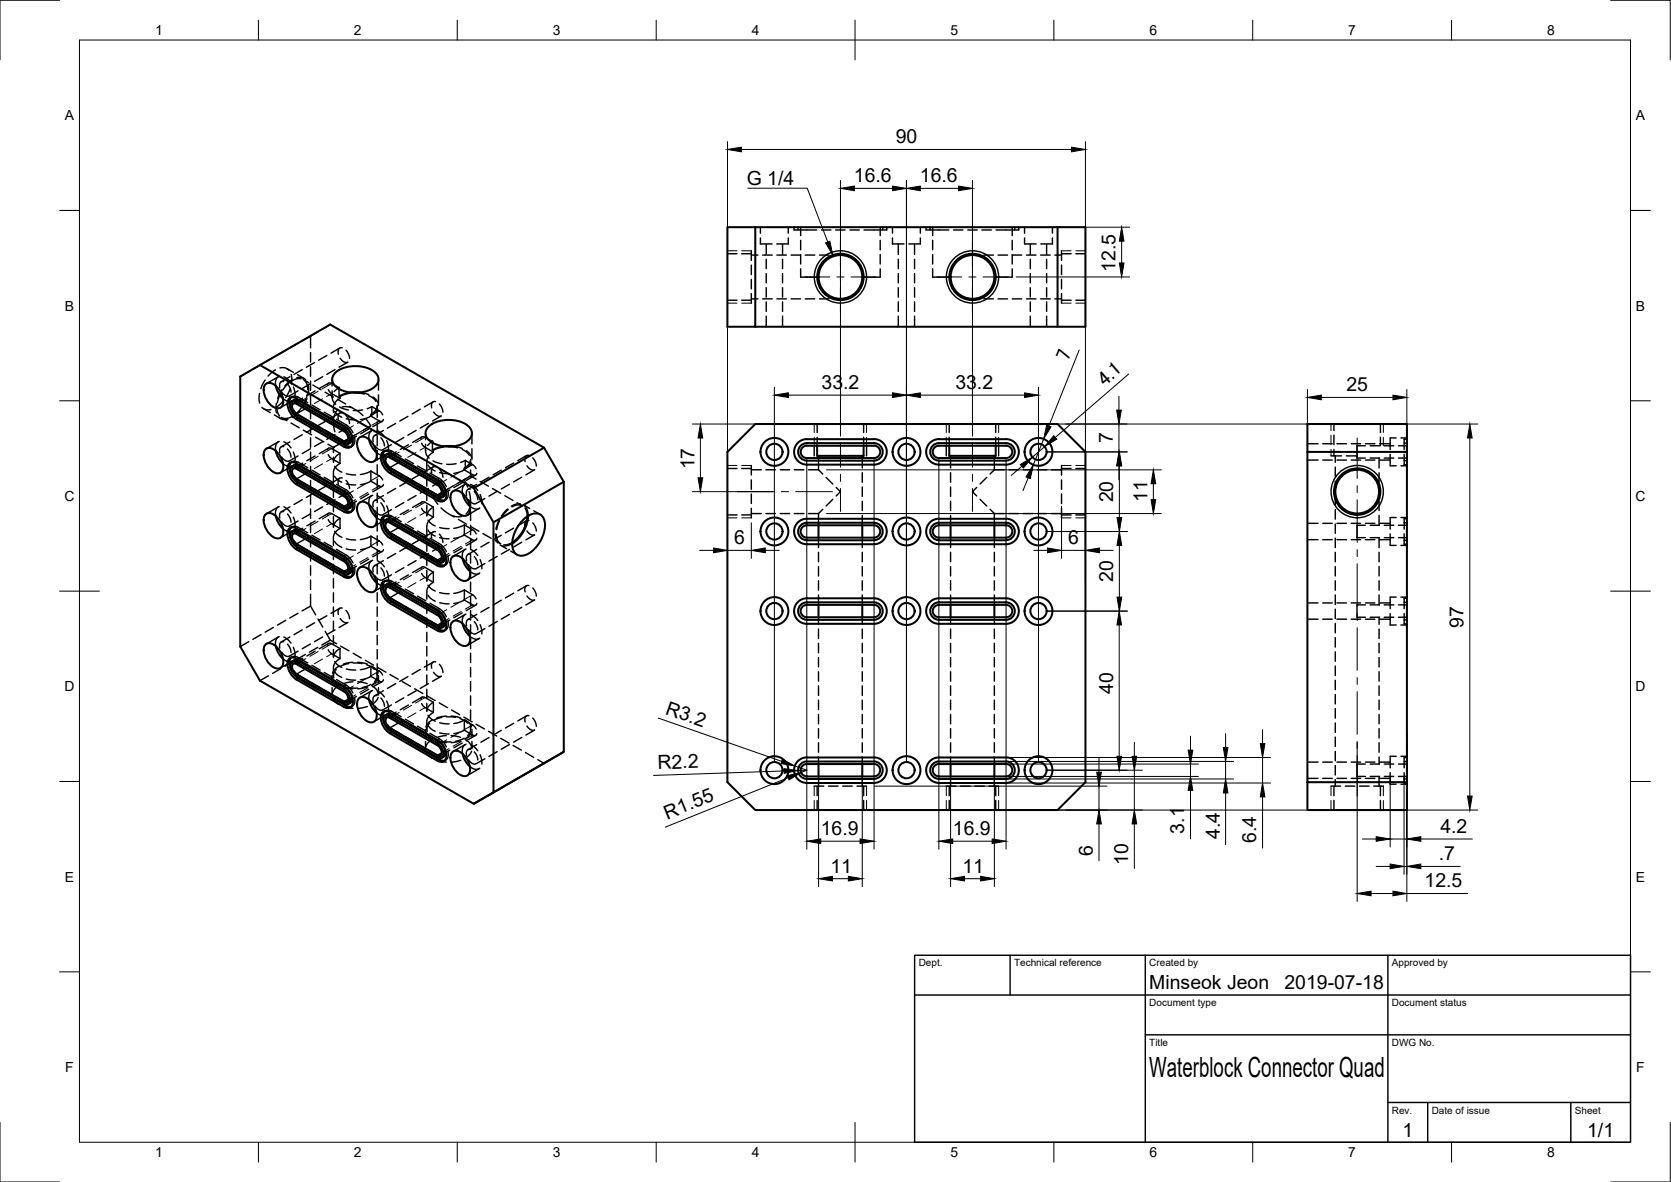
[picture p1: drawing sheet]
<svg xmlns="http://www.w3.org/2000/svg" width="420mm" height="297mm" viewBox="0 0 420 297" stroke-linecap="round" stroke-linejoin="round" font-family="sans-serif">
<defs><g id="words">
<text font-size="7" x="289" y="270.6">Waterblock Connector Quad</text>
<g font-size="5.1">
<text x="268.6" y="90.9" transform="rotate(-68 268.6 90.9)">7</text>
<text x="277.8" y="97.2" transform="rotate(-41 277.8 97.2)">4.1</text>
</g>
<g font-size="4.9">
<text x="225.2" y="36">90</text>
<text x="187.7" y="46.6">G 1/4</text>
<text x="214.7" y="45.8">16.6</text>
<text x="231.3" y="45.8">16.6</text>
<text x="280.5" y="68.3" transform="rotate(-90 280.5 68.3)">12.5</text>
<text x="206.6" y="97.7">33.2</text>
<text x="240.2" y="97.7">33.2</text>
<text x="338.5" y="98.3">25</text>
<text x="279.8" y="111.4" transform="rotate(-90 279.8 111.4)">7</text>
<text x="174.6" y="117.9" transform="rotate(-90 174.6 117.9)">17</text>
<text x="279.9" y="126.2" transform="rotate(-90 279.9 126.2)">20</text>
<text x="288.5" y="126.1" transform="rotate(-90 288.5 126.1)">11</text>
<text x="184.6" y="136.7">6</text>
<text x="268.6" y="136.7">6</text>
<text x="279.9" y="146.2" transform="rotate(-90 279.9 146.2)">20</text>
<text x="368" y="157.8" transform="rotate(-90 368 157.8)">97</text>
<text x="167.1" y="179.4" transform="rotate(19 167.1 179.4)">R3.2</text>
<text x="279.9" y="174.4" transform="rotate(-90 279.9 174.4)">40</text>
<text x="165.4" y="193.3" transform="rotate(-2 165.4 193.3)">R2.2</text>
<text x="167.7" y="206" transform="rotate(-22 167.7 206)">R1.55</text>
<text x="206.4" y="209.9">16.9</text>
<text x="239.6" y="209.9">16.9</text>
<text x="297.8" y="209.5" transform="rotate(-90 297.8 209.5)">3.1</text>
<text x="362.2" y="209.3">4.2</text>
<text x="274.8" y="215" transform="rotate(-90 274.8 215)">6</text>
<text x="306.7" y="210.8" transform="rotate(-90 306.7 210.8)">4.4</text>
<text x="315.9" y="211.8" transform="rotate(-90 315.9 211.8)">6.4</text>
<text x="208.8" y="219.3">11</text>
<text x="242" y="219.3">11</text>
<text x="283.7" y="217.3" transform="rotate(-90 283.7 217.3)">10</text>
<text x="361.8" y="216.2">.7</text>
<text x="358.2" y="223">12.5</text>
<text x="289" y="248.5">Minseok Jeon</text>
<text x="323" y="248.5">2019-07-18</text>
<text x="352.6" y="285.7">1</text>
<text x="399.1" y="285.7">1/1</text>
</g>
<g font-size="3.5">
<text x="39" y="8.8">1</text>
<text x="89" y="8.8">2</text>
<text x="139" y="8.8">3</text>
<text x="189" y="8.8">4</text>
<text x="239" y="8.8">5</text>
<text x="289" y="8.8">6</text>
<text x="339" y="8.8">7</text>
<text x="389" y="8.8">8</text>
<text x="16.3" y="30.2">A</text>
<text x="411.3" y="30.2">A</text>
<text x="16.3" y="78">B</text>
<text x="411.3" y="78">B</text>
<text x="16.2" y="125.9">C</text>
<text x="411.2" y="125.9">C</text>
<text x="16.2" y="173.7">D</text>
<text x="411.2" y="173.7">D</text>
<text x="16.3" y="221.6">E</text>
<text x="411.3" y="221.6">E</text>
<text x="16.4" y="269.4">F</text>
<text x="411.4" y="269.4">F</text>
<text x="39" y="290.8">1</text>
<text x="89" y="290.8">2</text>
<text x="139" y="290.8">3</text>
<text x="189" y="290.8">4</text>
<text x="239" y="290.8">5</text>
<text x="289" y="290.8">6</text>
<text x="339" y="290.8">7</text>
<text x="389" y="290.8">8</text>
</g>
<g font-size="2.5">
<text x="231" y="242.9">Dept.</text>
<text x="255" y="242.9">Technical reference</text>
<text x="289" y="242.9">Created by</text>
<text x="350" y="242.9">Approved by</text>
<text x="289" y="252.8">Document type</text>
<text x="350" y="252.8">Document status</text>
<text x="289" y="262.9">Title</text>
<text x="350" y="262.9">DWG No.</text>
<text x="350" y="279.9">Rev.</text>
<text x="360" y="279.9">Date of issue</text>
<text x="396" y="279.9">Sheet</text>
</g>
</g></defs>
<!-- layer: Hidden -->
<g fill="none" stroke="#000" stroke-width=".36">
<path d="M191.2 59.8v1.5h2.9M191.2 57.1v1.5M198.2 59.8v1.5h-2.9M198.2 57.1v1.5M199.7 57.1v.7h5.7M200.7 57.1v.7M201.3 57.1v2.1M206.5 57.8h2.4M210.1 57.8h2.4M213.7 57.8h2.4M221.3 57.1v2.1M222 57.1v.7"/>
<path d="M223 57.1v.7h-5.7M224.4 59.8v1.5h2.9M224.4 57.1v1.5M231.4 59.8v1.5h-2.9M231.4 57.1v1.5M232.9 57.1v.7h5.7M233.9 57.1v.7M234.5 57.1v2.1M239.8 57.8h2.3M243.3 57.8h2.4M246.9 57.8h2.4M254.5 57.1v2.1"/>
<path d="M255.2 57.1v.7M256.2 57.1v.7h-5.7M257.6 59.8v1.5h2.9M257.6 57.1v1.5M264.6 59.8v1.5h-2.9M264.6 57.1v1.5M182.9 63.8h2.4M182.9 75.4h2.4M186.5 63.8h2.4M186.5 75.4h2.4M188.9 63v2.4M188.9 66.6v2.4"/>
<path d="M188.9 70.2v2.4M188.9 73.8v2.4M188.9 75.1h1.7M188.9 64.1h1.7M191.8 75.1h2.4M191.8 64.1h2.4M192.7 61.3v2.7M192.7 65.2v2.3M192.7 68.7v2.4M192.7 72.3v2.4M192.7 75.9v2.4M192.7 79.4v2.7"/>
<path d="M195.3 75.1h2.4M195.3 64.1h2.4M196.8 61.3v2.7M196.8 65.2v2.3M196.8 68.7v2.4M196.8 72.3v2.4M196.8 75.9v2.4M196.8 79.4v2.7M198.9 75.1h2.4M198.9 64.1h2.4M201.3 67.5v2.1h4.5M201.3 60.4v2.4"/>
<path d="M201.3 64v2.3M202.5 75.1h2.4M202.5 64.1h2.4M206.1 75.1h2.3M206.1 64.1h2.3M209.6 75.1h1.7M209.6 64.1h1.7M221.3 67.5v2.1h-4.5M221.3 60.4v2.4M221.3 64v2.3M225.9 61.3v2.7M225.9 65.2v2.3"/>
<path d="M225.9 68.7v2.4M225.9 72.3v2.4M225.9 75.9v2.4M225.9 79.4v2.7M230 61.3v2.7M230 65.2v2.3M230 68.7v2.4M230 72.3v2.4M230 75.9v2.4M230 79.4v2.7M234.5 67.5v2.1h4.5M234.5 60.4v2.4"/>
<path d="M234.5 64v2.3M244.5 75.1h1.7M244.5 64.1h1.7M247.4 75.1h2.4M247.4 64.1h2.4M251 75.1h2.3M251 64.1h2.3M254.5 67.5v2.1h-4.5M254.5 60.4v2.4M254.5 64v2.3M254.5 75.1h2.4M254.5 64.1h2.4"/>
<path d="M258.1 75.1h2.4M258.1 64.1h2.4M259.1 61.3v2.7M259.1 65.2v2.3M259.1 68.7v2.4M259.1 72.3v2.4M259.1 75.9v2.4M259.1 79.4v2.7M261.7 75.1h2.4M261.7 64.1h2.4M263.2 61.3v2.7M263.2 65.2v2.3"/>
<path d="M263.2 68.7v2.4M263.2 72.3v2.4M263.2 75.9v2.4M263.2 79.4v2.7M265.2 75.1h1.7M265.2 64.1h1.7M266.9 73.8v2.4M266.9 70.2v2.4M266.9 66.6v2.4M266.9 63v2.4M266.9 63.8h2.4M266.9 75.4h2.4"/>
<path d="M270.5 63.8h2.4M270.5 75.4h2.4M62.5 93.4l-2.1 1.2M65.3 98.9l-.2 1.3 .2 1.1M65.6 91.6l-2 1.2M66.7 95.5l-1.1 2.2M68.7 89.8l-2 1.2M69.3 92.9l-1.9 1.6M70 94.7l-3 1.7M70.2 94.6a1.86 1.86 0 0 0-.9 2.4M70.4 92.5h1.4l.8 .5M70.5 99l-.8 2.2"/>
<path d="M70.9 97.9l-1.1 2.2M71.3 95.9a1.03 1.03 0 0 0-1 .5 1.03 1.03 0 0 0 .1 1.1M71.4 94.7l.8 .5 1 1M71.8 88l-2 1.2M72.2 92.7l1.6 .9M72.3 96.5l.6 1 .3 1M72.6 96.3l-1.5 1.8M72.9 94.7l-2.2 1.2M72.9 97.7l-1.1 2.2M73.2 99.9l.8-.4 .7 .2 2.7 1.5M73.2 94.1l.2 1.4-.1 1M73.4 99.7l-.5 .3"/>
<path d="M73.5 95.4l-1.9 1.6M73.7 97.2l.5 1.4v1M74.6 94.9h1.4l.9 .6M74.8 94.2l1.6 .9M74.9 86.3l-2 1.1M75 98.2l-2.3 1.3a1.72 1.72 0 0 1-1.9-1M75.7 95.2h-1.3l-.9 .5M76 92.9l-2.1 1.2M76.2 95.4l1.4 .8M76.7 95.7l.5 .8 .2 1.4M77.3 99l-.8 2.2M77.4 96.5l.2 1.4-.1 1.1"/>
<path d="M78 96.4l-2 1.2M78.1 84.4v3M78.1 88.6v2.4M78.1 92.2v2.4M78.1 95.7v2.4M78.1 99.3v2.4M78.7 96.8l2 1.2M79.1 91.1l-2.1 1.2M79.2 98.2l-2 1.2M80.1 83.3l-4.1 2.4M81.1 94.7l-2 1.1M81.7 98.6l2.1 1.1"/>
<path d="M82.2 89.3l-2.1 1.2M82.3 96.7a.64 .64 0 0 1 1.1-.3l1.9 1M82.5 97.9l.9 1 2.1 1.2M82.6 96.3l-2.4 1.3M83 81.6l-1.9 1.1M83.5 95.4v1.6M83.5 98.2v1.6M83.5 99.5l.2 1.1 .7 1M84.2 92.9l-2 1.2M85 97.6l-1 .8M85.3 97.8v1.7M85.3 99.5l.2 .1"/>
<path d="M85.4 87.5l-2.2 1.2M85.5 99.6v.5M85.5 90a1.72 1.72 0 0 0 1.9 1l-2.1 1.3M86 87.4a1.02 1.02 0 0 0-1 .5 1.02 1.02 0 0 0 .1 1.1M87 88l.7 1 .2 1.1M88 98.6l-1.2 .3-1.5 .6M88.1 98.8l-2.6 .8M89.2 98.7l2.4 .3M90.7 98.6l2 .6M92.7 99.4l1 .6 .9 .9M93.8 99.7l.9 .9 .4 1M95.2 95.4v2.7"/>
<path d="M95.2 99.2v2.7M65.9 102.4l1.1 .6 1.1-.1M66.3 102.8l1.6 .9M69 104.3l1.6 .9M69.5 101.3l-.1 1.4 .1 1M69.6 102.4l.2 1.1 .5 1M70 111l-3 1.7M70.1 104.8l1.1 .6h1.2M70.2 110.9a1.83 1.83 0 0 0-.9 2.4M70.8 104.9l1.3 .8M71.1 100.9l-1.8 1.6M71.2 100.2a1.91 1.91 0 0 0 2.5 .4"/>
<path d="M71.2 116.5a1.89 1.89 0 0 0 2.5 .5M71.3 112.2a1.01 1.01 0 0 0-1 .5 1.01 1.01 0 0 0 .1 1.1M71.4 111l.8 .5 1 1.1M72.3 112.8l.6 1.1 .3 1M72.9 111l-2.2 1.3M73.2 106.3l2 1.2M73.2 116.2l.5-.3 1 .1 2.7 1.5M73.4 116l-.5 .3M73.5 100.7l-3 1.8M73.5 117.1l-3 1.7M73.5 104.6l-1.2 .5h-1M73.7 113.6l.5 1.4v.9"/>
<path d="M73.9 100.5l-.4 .7v.8M73.9 116.9l-.4 .6v.8M73.9 103.1l.8 1 2.7 1.5M73.9 119.5l.8 .9 2.7 1.6M75 114.6l-2.3 1.3a1.74 1.74 0 0 1-1.9-1M75.4 103.3l-1.9 1.6M75.9 102.2l-1.5 1.8M76 109.2l-2.1 1.2M76.1 100l-2.4 1.4M76.1 116.4l-2.4 1.4M76.3 108.1l2 1.2M77.2 100.2l-1.1 2.1"/>
<path d="M78 112.8l-2 1.2M78.1 102.9v2.4M78.1 106.5v2.3M78.1 110v2.4M78.1 113.6v2.4M78.1 117.2v2.4M78.4 101.8l2.1 1.2M78.4 106.2l2.1 1.2M78.4 118.1l2.1 1.2M79.1 107.4l-2.1 1.3M79.2 114.6l-2 1.2M79.4 109.9l2 1.1"/>
<path d="M81.1 111l-2 1.2M81.5 103.6l2.1 1.2M81.5 108l2.1 1.2M81.5 119.9l2.1 1.2M82.2 105.7l-2.1 1.2M82.3 113.1a.62 .62 0 0 1 .5-.5 .62 .62 0 0 1 .6 .1l2.1 1.2M82.5 111.6l1.3 .8v1.3M82.5 114.2l.9 1.1 2.1 1.1M82.6 112.6l-2.4 1.4M83.8 106.2l.4 2.3M83.8 102.4v1.2M83.8 104.8v1.3"/>
<path d="M83.8 114.9v1.3M83.8 118.7v2.8M84.1 119.7l.9 1 .9 .5M84.1 117.2l.5 .6 1.4 .9M84.1 103.4l.9 .9 .9 .5M84.2 109.2l-2 1.2M84.6 109.7l.8 1.8-1.6 .9 .3-.1M84.6 105.4l2.7 1.6 1 1 .5 .8M84.6 109.8l2.7 1.5 .8-.1M84.9 100.3l2 1.2M85 102.9l-.7 .8-.4 1.3M85.4 102.3l2.2 .7"/>
<path d="M85.4 103.8l-2.2 1.3M85.5 116.4l-1.2 1-.5 1.2M85.5 113.9l-1.2 1-.5 1.2M85.5 100.1l-1.2 .9-.5 1.2M85.5 113.9v2.5M85.5 106.4a1.72 1.72 0 0 0 1.9 1l-2.1 1.2M86 102.3l1-.1 1.3 .3M86 103.8a1.01 1.01 0 0 0-1 .4 1.01 1.01 0 0 0 .1 1.1M87 104.4l.7 1 .2 1M87.1 105.2l2.3 .3M87.1 119.1l2.3 .2M87.2 110.5l-2 1.2"/>
<path d="M87.9 102.1l1.4 .8M88.6 112.1l-.5 .3M89.2 109.9a1.78 1.78 0 0 1-.9 2.3M89.4 103l1.9 1.4M89.6 109.6l-2.4 1.4M90.3 108.7l-2.1 1.2M91.2 103l-2.4 .2M92.1 105.3l1.1 1.7-1.9 1.1M92.7 107.8l-2 1.2M93.3 104.6l2.1 1.2a.62 .62 0 0 0 .6 .1 .62 .62 0 0 0 .4-.5M93.3 118.4l2.2 1.3 .7 .9M93.3 118.4l-1.1 .5-1.6 .4"/>
<path d="M93.3 104.6l-1.1 .5-1.6 .3M93.3 104.1v.5M93.3 118.4v2.5M93.3 104.1l.2 .2M93.5 108.2l-3 1.7M93.5 102.2l1.9 1 .8 1.1M93.5 102.2l-1.2 .5M93.5 102.2v2.1M93.7 108.1a1.89 1.89 0 0 0-.9 2.4M94.3 112a1.67 1.67 0 0 0 1.9 1M94.7 113.7a1.86 1.86 0 0 0 2.4 .4M94.8 109.4a1.01 1.01 0 0 0-1 .5 1.01 1.01 0 0 0 0 1.1"/>
<path d="M94.8 102l-.4 1.2-1.1 .9M94.8 108.2l.9 .5 .9 1M94.8 101.9v3M94.8 106.1v2.3M94.8 109.7v2.3M94.8 113.2v2.4M94.8 116.8v2.4M95 102.8l-.7 .8-.8 .7M95.8 110l.6 1 .3 1.1M96.1 105.9l-2.4 1.3M96.4 108.2l-2.2 1.3M96.7 113.4l.8-.3 .6 .1 2.8 1.5"/>
<path d="M96.9 113.2l-.5 .3M97 114.3l-3 1.7M97.2 110.8l.4 1.3 .1 1M97.4 114.1l-.4 .6v.8M97.4 116.6l.8 1 2.7 1.5M98.4 111.7l-2.2 1.3M99.5 106.4l-2.1 1.2M99.6 113.5l-2.4 1.4M101.5 110l-2 1.2M101.9 119.7l2.1 1.2M101.9 115.3l2.1 1.2M102.6 104.6l-2.1 1.2"/>
<path d="M102.7 111.8l-2.1 1.2M104.6 108.2l-2 1.2M105 117.1l2.1 1.2M105.7 102.8l-2.1 1.2M105.7 119.2l-2.1 1.2M105.8 110.2a.64 .64 0 0 1 1.1-.3l1.8 1M106 111.4l.7 .9 2.3 1.3M106.1 109.8l-2.4 1.4M107 108.9v1.6M107 111.7v1.6M107 113l.1 1.1 .8 1M107.3 115.9v2.7"/>
<path d="M107.3 119.8v2.4M107.6 116.9l.9 .9 .9 .6M107.7 106.4l-2 1.2M108.1 118.9l2.7 1.6 .7 .6 .7 1.2M108.5 111.1l-1 .9M108.7 113l.3 .2M108.7 111.3v1.7M108.9 115.8l2.2 .8M108.9 101l-2.2 1.2M108.9 117.3l-2.2 1.3M109 113.6l-1.2 1-.5 1.1M109 113.2v.4"/>
<path d="M109 103.6a1.7 1.7 0 0 0 1.9 .9M109 119.9a1.68 1.68 0 0 0 1.9 1M109.5 100.9a1.01 1.01 0 0 0-1 .5 1.01 1.01 0 0 0 0 1.1M109.5 117.3a1.03 1.03 0 0 0-1 .5 1.03 1.03 0 0 0 0 1.1M110.5 101.5l.6 1.1 .3 1M110.5 117.9l.6 1 .3 1M110.6 118.8l2.3 .2M111 104.5l-2.2 1.3M111.5 112.1l-1.8 .5-1 .4M111.5 112.4l-1.5 .3-1 .5M112.7 112.3l2.4 .3M114.2 112.1l2 .6"/>
<path d="M114.7 116.5l-2.4 .2M116.2 112.9l1 .6 .8 .9M116.8 118.1l2 1.2a.64 .64 0 0 0 1.1-.4M116.8 118.1l-1.1 .5-1.6 .4M116.8 117.7v.4M116.8 117.7l.2 .1M117 115.7l2 1.2 .7 .9M117 115.7l-1.2 .5M117 115.7v2.1M117.3 113.3l.9 .8 .4 1M118 119.8l.3-.2-1.6 1 .9 1.8M118.3 115.6l-.4 1.1-1.1 1"/>
<path d="M118.3 118.1v1.5l1.4 .8M118.3 115.4v1.5M118.4 116.3l-.6 .9-.8 .6M118.7 108.9v2.7M118.7 112.8v2.6M119.6 119.4l-2.4 1.3M123 119.9l-2.1 1.2M126 118.1l-2 1.2M129.2 116.4l-2.1 1.1M131.2 119.9l-2.1 1.2M132.4 114.5l-2.2 1.3M132.5 117.1a1.72 1.72 0 0 0 1.9 1"/>
<path d="M133 114.4a1.02 1.02 0 0 0-1 .5 1.02 1.02 0 0 0 0 1.1M134 115l.6 1.1 .3 1M134.4 118.1l-2.2 1.2M182.9 117.7h2.4M186.5 117.7h2.4M188.9 117v2.4M188.9 118.1h2.5M192.6 118.1h2.4M196.2 118.1h2.3M199.7 118.1h2.4M203.3 118.1h2.5M205.5 106.6v2.1"/>
<path d="M205.5 109.9v2.1M205.8 118.1l1.1 1M205.8 115.1v3M207.7 120l1.7 1.7M216.8 115.1v2.5M216.8 118.8v2.4M217.1 106.6v2.1M217.1 109.9v2.1M238.7 106.6v2.1M238.7 109.9v2.1M239 115.1v2.5M239 118.8v2.4"/>
<path d="M248.1 120l-1.7 1.7M250 118.1l-1.1 1M250 118.1h2.5M250 115.1v3M250.4 106.6v2.1M250.4 109.9v2.1M253.7 118.1h2.4M257.3 118.1h2.4M260.9 118.1h2.3M264.4 118.1h2.5M266.9 117v2.4M266.9 117.7h2.4"/>
<path d="M270.5 117.7h2.4M328.7 111.5h2.7M328.7 115.6h2.7M332.6 111.5h2.4M332.6 115.6h2.4M334.7 114.6h2.6M335.4 106.6v1.6M335.4 109.4v2.3M335.4 113v1.6M335.7 114.6v1.6M335.7 117.4v2.3M336.2 111.5h2.4"/>
<path d="M336.2 115.6h2.4M338.5 114.6h2.7M339.7 111.5h2.4M339.7 115.6h2.4M343.3 112h-2.1v3.1h2.1M343.3 111.5h2.4M343.3 115.6h2.4M344.5 112h2.4M344.5 115.1h2.4M346.8 115.1v2.5M346.8 118.8v2.4M346.9 111.5h2.6"/>
<path d="M346.9 115.6h2.6M347.1 106.6v2.1M347.1 109.9v2.1M348.1 112h2.4M348.1 115.1h2.4M349.5 114.2v2.9h1.5M351 110.1h-1.5v2.9M351.6 112h2.2M351.6 115.1h2.2M352.3 110.1h1.5M352.3 117.1h1.5M353.1 114.2v2.6h.7"/>
<path d="M353.1 115.8h.7M353.1 111.4h.7M353.8 110.4h-.7v2.6M70 127.4l-3 1.7M70.2 127.3a1.86 1.86 0 0 0-.9 2.4M71.2 132.9a1.85 1.85 0 0 0 2.5 .4M71.3 128.6a1.03 1.03 0 0 0-1 .5 1.03 1.03 0 0 0 .1 1.1M71.4 127.4l.8 .5 1 1M72.3 129.2l.6 1 .3 1M72.9 127.4l-2.2 1.2M73.2 132.6l.8-.4 .7 .2 2.7 1.5M73.4 132.4l-.5 .3"/>
<path d="M73.5 133.4l-3 1.8M73.7 129.9l.5 1.4v1M73.9 133.3l-.4 .6v.8M73.9 135.8l.8 1 2.7 1.5M75 130.9l-2.3 1.3a1.72 1.72 0 0 1-1.9-1M76 125.6l-2.1 1.2M76.1 132.7l-2.4 1.4M78 129.1l-2 1.2M78.1 120.7v2.4M78.1 124.3v2.4M78.1 127.9v2.4M78.1 131.5v2.3"/>
<path d="M78.1 135v2.4M78.1 138.6v2.4M78.4 122.6l2.1 1.1M78.4 134.5l2.1 1.2M78.4 138.9l2.1 1.2M79.1 123.8l-2.1 1.2M79.2 130.9l-2 1.3M81.1 127.4l-2 1.2M81.5 124.3l2.1 1.2M81.5 136.3l2.1 1.2M82.2 122l-2.1 1.2M82.3 129.4a.64 .64 0 0 1 1.1-.3l2.1 1.2"/>
<path d="M82.5 130.6l.7 .9 2.3 1.3M82.6 129l-2.4 1.4M83.8 122.6v2.4M83.8 126.2v2.4M83.8 129.8v2.7M83.8 135.1v1.9M83.8 138.2v2.4M84.1 136.1l.9 .9 .9 .5M84.1 133.5l.9 1 1 .5M84.2 125.6l-2 1.2M84.6 121.7l2.7 1.6 1 1 .5 .8M84.6 126.1l2.7 1.5h.8"/>
<path d="M84.6 138.1l2.7 1.6 1 1 .5 .8M85.4 120.2l-2.2 1.2M85.5 132.8l-1.2 .9-.5 1.2M85.5 130.3l-1.2 .9-.5 1.2M85.5 130.3v2.5M85.5 122.7a1.72 1.72 0 0 0 1.9 1M86 120.1a1.03 1.03 0 0 0-1 .5 1.03 1.03 0 0 0 .1 1.1M87 120.7l.7 1 .2 1.1M87.1 138l2.3 .2M87.1 121.6l2.3 .3M87.1 135.4l2.3 .3M87.5 123.7l-2.2 1.3"/>
<path d="M88.6 128.5l-.5 .2M89.2 126.2a1.82 1.82 0 0 1-.9 2.4M89.6 125.9l-2.4 1.4M92.7 124.2l-2 1.2M93.3 120.9l2.1 1.2a.64 .64 0 0 0 1-.3M93.3 134.8l2.1 1.1 .8 1.1M93.3 137.3l2.1 1.2a.62 .62 0 0 0 .6 .1 .62 .62 0 0 0 .4-.5M93.3 137.3l-1.1 .5-1.6 .3M93.3 134.8l-1.7 .6-1 .2M93.3 120.9l-1.7 .7-1 .2M93.3 134.8v2.5M93.5 124.6l-3 1.7"/>
<path d="M93.7 124.5a1.85 1.85 0 0 0-.9 2.3M94.3 128.4a1.72 1.72 0 0 0 1.9 1M94.7 130.1a1.86 1.86 0 0 0 2.4 .4M94.8 125.7a1.03 1.03 0 0 0-1 .5 1.03 1.03 0 0 0 0 1.1M94.8 124.6l.9 .4 .9 1.1M94.8 120.4v2.3M94.8 123.9v2.4M94.8 127.5v2.4M94.8 131.1v2.4M94.8 134.6v2.4M94.8 138.2v2.4M95.8 126.4l.6 1 .3 1"/>
<path d="M96.1 122.2l-2.4 1.4M96.1 138.6l-2.4 1.3M96.4 124.6l-2.2 1.2M96.7 129.7l.8-.3 .6 .1 2.8 1.6M96.9 129.5l-.5 .3M97 130.6l-3 1.7M97.2 127.1l.4 .9 .1 1.4M97.4 130.4l-.4 .6v.9M97.4 133l.8 .9 2.7 1.6M98.4 128.1l-2.2 1.3M99.5 122.8l-2.1 1.1M99.5 139.1l-2.1 1.2"/>
<path d="M99.6 129.9l-2.4 1.4M101.5 126.3l-2 1.2M101.9 131.7l2.1 1.1M101.9 136.1l2.1 1.2M102.6 121l-2.1 1.2M102.6 137.3l-2.1 1.2M102.7 128.1l-2.1 1.2M104.6 124.5l-2 1.2M105 121.5l2.1 1.2M105 133.4l2.1 1.2M105 137.9l2.1 1.2M105.7 135.5l-2.1 1.2"/>
<path d="M105.8 126.6a.66 .66 0 0 1 1.1-.4l2.1 1.2M106 127.7l.7 .9 2.3 1.4M106.1 126.2l-2.4 1.3M107.3 123.4v2.4M107.3 127v2.7M107.3 132.2v2.8M107.3 136.2v2.3M107.3 139.7v2.4M107.6 130.7l.9 .9 .9 .6M107.6 133.2l.9 1 .9 .5M107.7 122.8l-2 1.1M107.7 139.1l-2 1.2"/>
<path d="M108.1 123.3l2.7 1.5h.7M108.1 135.2l2.7 1.6 .7 .7 .7 1.1M108.1 139.6l2.7 1.5h.7M108.9 133.7l-2.2 1.2M109 127.4l-1.2 1-.5 1.2M109 130l-1.2 .9-.5 1.2M109 127.4v2.6M109 136.3a1.63 1.63 0 0 0 1.9 1M109.5 133.6a1.01 1.01 0 0 0-1 .5 1.01 1.01 0 0 0 0 1.1M110.5 134.2l.6 1.1 .3 1M110.6 132.6l2.3 .2M110.6 135.1l2.3 .3"/>
<path d="M110.8 123.9l-1.9 1.1 1.2 1.7M110.9 127.6l1.9 1.5M111 120.9l-2.2 1.3M111 137.3l-2.2 1.2M112.1 125.6l-.6 .3M112.6 123.4a1.78 1.78 0 0 1-.8 2.3M112.6 139.7a1.82 1.82 0 0 1-.8 2.4M112.8 129.1l1.4 .8M113.1 123.1l-2.4 1.4M113.1 139.5l-2.4 1.3M113.8 129.6l1.3 .3 1.1-.1M113.9 122.1l-2.1 1.2"/>
<path d="M115.3 130.5l2 1.2M116.2 121.3l-2.1 1.2M116.2 137.7l-2.1 1.2M116.8 131.9l2.2 1.4 .7 .8M116.8 134.5l2 1.1a.62 .62 0 0 0 .7 .2 .62 .62 0 0 0 .4-.5M116.8 131.9l-1.7 .7-1 .2M116.8 134.5l-1.7 .6-1 .2M116.8 131.9v2.6M116.9 138.1l-2.9 1.7M116.9 121.7l-2.9 1.7M117 120.4l-2 1.1M117.2 138a1.89 1.89 0 0 0-.9 2.3"/>
<path d="M117.2 121.6a1.86 1.86 0 0 0-.9 2.4M117.8 125.5a1.71 1.71 0 0 0 1.9 1M118 123.5l.3 2.4M118.1 127.2a1.89 1.89 0 0 0 2.5 .4M118.2 127.1l-.4 1.2-.6 .9M118.3 139.3a1.02 1.02 0 0 0-1 .5 1.02 1.02 0 0 0 0 1.1M118.3 122.9a1 1 0 0 0-1 .5 1 1 0 0 0 0 1.1M118.3 126v1.2M118.3 128.4v2.4M118.3 132v2.4M118.3 135.6v2.4M118.3 139.2v2.3"/>
<path d="M118.3 138.1l.8 .4 1 1.1M118.3 121.7l.8 .5 1 1M118.3 132.3l2.1 1.2M119.3 139.9l.6 1 .2 1M119.3 123.5l.6 1.1 .2 1M119.6 135.7l-2.4 1.4M119.9 121.7l-2.2 1.3M119.9 138.1l-2.2 1.2M120.4 127.8l-2.9 1.7M120.7 124.3l.4 1.4v.9M120.7 121l2.1 1.2M121.4 134.1l2.1 1.2"/>
<path d="M121.9 125.3l-2.2 1.2M123 136.3l-2.1 1.2M123.8 122.8l2.1 1.2M124.5 134.2l.2 1.3 .5 .9M124.5 135.9l1.4 .8M124.8 134.3l.3 1.4 .5 .7M125 123.5l-2.1 1.2M125 139.8l-2.1 1.2M125.5 130.8l-.8 2.2M125.6 130.9l-.7 2.2M125.8 137l1.6 .9M126 134.5l-2 1.2"/>
<path d="M126.9 124.6l2.1 1.2M127.6 127.9l-1.5 1.8M127.8 128l-1.6 1.8M128.1 121.7l-2.1 1.2M128.1 138.1l-2.1 1.1M128.4 138.5l1.6 .9M128.8 136.6l-1.5 .6-1.2-.1M128.8 136.3l-1.4 .6h-.7M129.2 132.7l-2.1 1.2M130 126.4l1.4 .7M130.8 126.6l-1 .1-1.2 .5M131 127l-.9-.1-1.3 .5"/>
<path d="M131.2 136.3l-2.1 1.2M131.6 126.9l1.6 .9M131.9 127.1l.7 1 .2 1.6M132 127.7l.5 1.1v1M132.4 130.9l-2.2 1.2M132.5 133.4a1.72 1.72 0 0 0 1.9 1M133 130.8a1.01 1.01 0 0 0-1 .5 1.01 1.01 0 0 0 0 1.1M134 131.4l.6 1 .3 1.1M134.2 128.4l1.6 .9M134.4 134.4l-2.2 1.3M182.9 129.4h2.4M186.5 129.4h2.4"/>
<path d="M188.9 120.6v2.4M188.9 124.1v2.4M188.9 127.7v2.4M188.9 129.1h2.5M192.6 129.1h2.4M196.2 129.1h2.3M199.7 129.1h2.4M203.3 129.1h2.5M205.8 129.1v2.9M205.8 135.1v2.5M205.8 138.8v2.4M206.9 128l-1.1 1.1"/>
<path d="M209.4 125.5l-1.7 1.7M210.2 122.5l1.1 1.1-1.1 1M216.8 122.4v2.3M216.8 125.9v2.4M216.8 129.5v2.5M216.8 135.1v2.5M216.8 138.8v2.4M239 122.4v2.3M239 125.9v2.4M239 129.5v2.5M239 135.1v2.5M239 138.8v2.4"/>
<path d="M245.6 122.5l-1.1 1.1 1.1 1M246.4 125.5l1.7 1.7M248.9 128l1.1 1.1M250 129.1h2.5M250 129.1v2.9M250 135.1v2.5M250 138.8v2.4M253.7 129.1h2.4M257.3 129.1h2.4M260.9 129.1h2.3M264.4 129.1h2.5M266.9 127.7v2.4"/>
<path d="M266.9 124.1v2.4M266.9 120.6v2.4M266.9 129.4h2.4M270.5 129.4h2.4M328.7 131.5h2.7M328.7 135.6h2.7M332.6 131.5h2.4M332.6 135.6h2.4M335.7 120.9v2.4M335.7 124.5v2.4M335.7 128.1v2.4M335.7 131.7v2.3"/>
<path d="M335.7 135.2v2.4M335.7 138.8v2.4M336.2 131.5h2.4M336.2 135.6h2.4M339.7 131.5h2.4M339.7 135.6h2.4M343.3 132h-2.1v3.1h2.1M343.3 131.5h2.4M343.3 135.6h2.4M344.5 132h2.4M344.5 135.1h2.4M346.8 122.4v2.3"/>
<path d="M346.8 125.9v2.4M346.8 129.5v2.5M346.8 135.1v2.5M346.8 138.8v2.4M346.9 131.5h2.6M346.9 135.6h2.6M348.1 132h2.4M348.1 135.1h2.4M349.5 134.2v2.9h1.5M351 130.1h-1.5v2.9M351.6 132h2.2M351.6 135.1h2.2"/>
<path d="M352.3 130.1h1.5M352.3 137.1h1.5M353.1 134.2v2.6h.7M353.1 135.8h.7M353.1 131.4h.7M353.8 130.4h-.7v2.6M65.6 159.5l-2 1.2M68.7 157.7l-2 1.2M70.2 160a1.86 1.86 0 0 0-.9 2.4M71.8 155.9l-2 1.2M74.9 154.1l-2 1.2M76 158.3l-2.1 1.2"/>
<path d="M78.1 149.3v3l1.3 2.2M78.1 152.3l-2.1 1.2M78.1 142.2v2.4M78.1 145.8v2.3M79.1 156.5l-2.1 1.2M80 155.6l1.2 2M81.5 140.7l2.1 1.2M81.8 158.7l1.2 2.2 1.6 .9M82.2 154.7l-2.1 1.2M83.8 141.8v2.4M83.8 145.4v2.4M83.8 149v2.3"/>
<path d="M83.8 152.5v2.4M83.8 156.1v2.4M83.8 159.7v2.4M84.2 158.3l-2 1.2M84.6 142.5l2.7 1.5 .8-.1M85.4 152.9l-2.2 1.2M85.5 155.4a1.72 1.72 0 0 0 1.9 1l-2.1 1.3M86 152.8a1.03 1.03 0 0 0-1 .5 1.03 1.03 0 0 0 .1 1.1M87 153.4l.7 1 .2 1.1M88.6 144.8l-.5 .3M89.2 142.6a1.78 1.78 0 0 1-.9 2.3M89.6 142.3l-2.4 1.4"/>
<path d="M92.7 140.5l-2 1.2M93.5 140.9l-3 1.7M93.7 140.8a1.89 1.89 0 0 0-.9 2.4M94.3 144.7a1.67 1.67 0 0 0 1.9 1M94.7 146.4a1.86 1.86 0 0 0 2.4 .4M94.8 142.1a1.02 1.02 0 0 0-1 .5 1.02 1.02 0 0 0 0 1.1M94.8 140.9l.9 .5 .9 1M94.8 141.8v2.4M94.8 145.4v2.4M94.8 148.9v2.4M94.8 152.5v2.4M94.8 156.1v2.4"/>
<path d="M94.8 159.6v2.4M95.8 142.7l.6 1 .3 1.1M96.4 140.9l-2.2 1.3M96.7 146.1l.8-.3 .6 .1 2.8 1.5M96.9 145.9l-.5 .3M97 147l-3 1.7M97.2 143.5l.4 1.3 .1 1M97.4 146.8l-.4 .6v.8M97.4 149.3l.8 1 2.7 1.5M98.4 144.4l-2.2 1.3M99.6 146.2l-2.4 1.4M101.5 142.7l-2 1.2"/>
<path d="M101.9 148l2.1 1.2M101.9 152.4l2.1 1.2M102.7 144.5l-2.1 1.2M104.6 140.9l-2 1.2M105 149.8l2.1 1.2M105 154.2l2.1 1.2M105.8 142.9a.66 .66 0 0 1 1.1-.3l2.1 1.2M106 144.1l.7 .9 2.3 1.3M106.1 142.5l-2.4 1.4M107.3 143.3v2.8M107.3 148.6v2M107.3 151.8v2.3"/>
<path d="M107.3 155.3v2.4M107.3 158.9v2.4M107.6 147.1l.9 .9 .9 .5M107.6 149.6l.9 .9 .9 .6M108.1 151.6l3 1.9 1.1 1.5M108.1 156l2.7 1.5h.7M109 143.8l-1.2 .9-.5 1.2M109 146.3l-1.2 1-.5 1.1M109 143.8v2.5M110.6 148.9l2.3 .3M110.6 151.5l2.3 .3M112.1 142l-.6 .3"/>
<path d="M112.1 158.3l-.6 .3M112.6 156.1a1.78 1.78 0 0 1-.8 2.3M113.1 155.8l-2.4 1.4M116.2 154l-2.1 1.2M116.8 148.3l2.2 1.3 .7 .9M116.8 150.8l2 1.2a.64 .64 0 0 0 1.1-.4M116.8 148.3l-1.7 .6-1 .2M116.8 150.8l-1.1 .5-1.6 .4M116.8 148.3v2.5M116.9 154.4l-2.9 1.7M117.2 154.3a1.86 1.86 0 0 0-.9 2.4M117.8 141.9a1.71 1.71 0 0 0 1.9 1"/>
<path d="M117.8 158.2a1.73 1.73 0 0 0 1.9 1M118.1 143.6a1.91 1.91 0 0 0 2.5 .4M118.1 159.9a1.89 1.89 0 0 0 2.5 .4M118.3 155.6a1 1 0 0 0-1 .5 1 1 0 0 0 0 1.1M118.3 142.7v2.4M118.3 146.3v2.4M118.3 149.9v2.3M118.3 153.4v2.4M118.3 157v2.4M118.3 154.4l.8 .5 1 1M119.3 156.2l.6 1.1 .2 1M119.6 152.1l-2.4 1.3"/>
<path d="M119.9 154.4l-2.2 1.3M120.4 144.1l-2.9 1.7M120.7 140.6l.4 1.4v.9M120.7 157l.4 1.4v.9M121.9 141.6l-2.2 1.3M121.9 158l-2.2 1.2M123 152.6l-2.1 1.2M125 156.2l-2.1 1.2M126 150.8l-2 1.2M128.1 154.4l-2.1 1.2M129.2 149.1l-2.1 1.1M131.2 152.6l-2.1 1.2"/>
<path d="M132.4 147.2l-2.2 1.3M132.5 149.8a1.72 1.72 0 0 0 1.9 1M133 147.2a1 1 0 0 0-1 .4 1 1 0 0 0 0 1.1M134 147.8l.6 1 .3 1M134.4 150.8l-2.2 1.2M205.8 142.4v2.3M205.8 146v2.3M205.8 149.5v2.5M205.8 155.1v1.8M205.8 158.1v2.4M216.8 142.4v2.3M216.8 146v2.3"/>
<path d="M216.8 149.5v2.5M216.8 155.1v1.8M216.8 158.1v2.4M239 142.4v2.3M239 146v2.3M239 149.5v2.5M239 155.1v1.8M239 158.1v2.4M250 142.4v2.3M250 146v2.3M250 149.5v2.5M250 155.1v1.8"/>
<path d="M250 158.1v2.4M328.7 151.5h2.7M328.7 155.6h2.7M332.6 151.5h2.4M332.6 155.6h2.4M335.7 142.4v2.3M335.7 146v2.3M335.7 149.5v2.4M335.7 153.1v2.4M335.7 156.7v2.3M336.2 151.5h2.4M336.2 155.6h2.4"/>
<path d="M339.7 151.5h2.4M339.7 155.6h2.4M343.3 152h-2.1v3.1h2.1M343.3 151.5h2.4M343.3 155.6h2.4M344.5 152h2.4M344.5 155.1h2.4M346.8 142.4v2.3M346.8 146v2.3M346.8 149.5v2.5M346.8 155.1v1.8M346.8 158.1v2.4"/>
<path d="M346.9 151.5h2.6M346.9 155.6h2.6M348.1 152h2.4M348.1 155.1h2.4M349.5 154.2v2.9h1.5M351 150.1h-1.5v2.9M351.6 152h2.2M351.6 155.1h2.2M352.3 150.1h1.5M352.3 157.1h1.5M353.1 154.2v2.6h.7M353.1 155.8h.7"/>
<path d="M353.1 151.4h.7M353.8 150.4h-.7v2.6M62.5 161.3l-2.1 1.2M67.5 169.8l-2.1 1.3M70 160.1l-3 1.7M70.6 168l-2.1 1.2M70.8 163.9a1.72 1.72 0 0 0 1.9 1M71.2 165.6a1.89 1.89 0 0 0 2.5 .4M71.3 161.3a1.03 1.03 0 0 0-1 .5 1.03 1.03 0 0 0 .1 1.1M71.4 160.1l.8 .5 1 1M72.3 161.9l.6 1 .3 1.1M72.9 160.1l-2.2 1.2"/>
<path d="M73.2 165.3l.8-.4 .7 .2 2.7 1.5M73.4 165.1l-.5 .3M73.5 166.1l-3 1.8M73.7 166.3l-2.1 1.1M73.7 162.7l.5 1.3v1M73.9 166l-.4 .6v.8M73.9 168.5l.8 1 2.7 1.5M75 163.6l-2.3 1.3M76.1 165.4l-2.4 1.4M76.8 164.5l-2.1 1.2M78 161.8l-2 1.2M78.4 167.2l2.1 1.2"/>
<path d="M78.4 171.6l2.1 1.2M79.2 163.6l-2 1.3M79.9 162.7l-2.1 1.2M81.1 160.1l-2 1.2M81.5 169l2.1 1.2M81.5 173.4l2.1 1.2M82.3 162.1a.64 .64 0 0 1 1.1-.3l2.1 1.2M82.5 163.3l.7 .9 2.3 1.3M82.6 161.7l-2.4 1.4M83 160.9l-2.1 1.2M83.5 169.8v1.8M83.5 172.8v1.9"/>
<path d="M83.6 170.4l.5 .9 1.1 .9M83.6 175.3l.5 .9 1.1 .8M83.8 163.2v2M83.8 167.8v2M84.1 168.8l.9 .9 .9 .6M84.1 166.3l.9 .9 1 .5M84.5 171.3l.6 .5 1.4 .7M84.5 168.2l-.6 1v1.1M84.6 170.8l2.7 1.6 1.5 1.8M84.6 175.2l2.7 1.5 .8-.1M85.2 167.4l-1 .8-.6 1M85.2 172.3l-1 .8-.6 1"/>
<path d="M85.5 165.5l-1.2 .9-.5 1.2M85.5 163l-1.2 .9-.5 1.2M85.5 163v2.5M85.7 162.4l2 1.2M86.3 172.6l2.5 .5M86.3 177.6l2.5 .4M87.1 170.7l2.3 .2M87.1 168.1l2.3 .3M87.6 172.8l2.3 .1M87.6 166.8l-2.2 .7M88.6 177.5l-.5 .3M88.7 166.4l-2.4 .5"/>
<path d="M88.7 171.3l-2.4 .5M88.8 166.6l2.3 .2M88.8 164.2l2 1.2M89.2 175.3a1.82 1.82 0 0 1-.9 2.3M89.6 175l-2.4 1.4M89.9 166.4l2.5 .5M89.9 171.3l2.5 .5M91.9 166l2 1.1M92.2 167.1l1.1 .5 .8 .6M92.4 172.6l-2.4 .5M92.4 177.6l-2.4 .4M92.7 173.2l-2 1.2"/>
<path d="M93.2 172l-2.1 .8M93.3 167.5l2.1 1.1 .8 1.1M93.3 170l2.1 1.2a.62 .62 0 0 0 .6 .1 .62 .62 0 0 0 .4-.5M93.3 170l-1.1 .5-1.6 .3M93.3 167.5l-1.7 .6-1 .2M93.3 167.5v2.5M93.5 167.4l1.2 1.1 .4 .7M93.5 172.3l.9 .7 .7 1.1M93.5 173.6l-3 1.7M93.7 173.5a1.89 1.89 0 0 0-.9 2.4M94.3 177.4a1.72 1.72 0 0 0 1.9 1M94.7 179.1a1.86 1.86 0 0 0 2.4 .4"/>
<path d="M94.7 169.2v1.3l-.6 .8M94.8 174.8a1.02 1.02 0 0 0-1 .5 1.02 1.02 0 0 0 0 1.1M94.8 173.6l.9 .5 .9 1M94.8 163.2v2.4M94.8 166.8v3M95 167.7l2 1.2M95.1 170.4l-.8 1.1-.8 .7M95.1 175.3l-.8 1.1-.8 .6M95.2 169.8v1.8M95.2 172.8v1.9M95.8 175.4l.6 1 .3 1.1M96.1 171.3l-2.4 1.3"/>
<path d="M96.4 173.6l-2.2 1.3M96.7 178.8l.8-.3 .6 .1 2.8 1.5M96.9 178.6l-.5 .3M97 179.7l-3 1.7M97.2 176.2l.4 .9 .1 1.4M97.4 179.5l-.4 .6v.8M98 169.5l2.1 1.2M98.4 177.2l-2.2 1.2M99.5 171.8l-2.1 1.2M99.6 179l-2.4 1.3M101.2 171.3l2 1.2M101.5 175.4l-2 1.2"/>
<path d="M102.6 170l-2.1 1.2M102.7 177.2l-2.1 1.2M104.2 173.1l2.1 1.2M104.6 173.6l-2 1.2M105.7 168.2l-2.1 1.2M105.8 175.6a.66 .66 0 0 1 1.1-.3l2.1 1.2M106 176.8l.7 .9 2.3 1.3M106.1 175.2l-2.4 1.4M107.3 162.5v2.4M107.3 166v2.4M107.3 169.6v2.4M107.3 173.2v2.4"/>
<path d="M107.3 176.8v2M107.3 174.9l2.1 1.2M107.6 179.8l.9 .9 .9 .6M107.7 171.8l-2 1.2M108.9 166.4l-2.2 1.2M109 176.5l-1.2 .9-.5 1.2M109 179l-1.2 1-.5 1.2M109 176.5v2.5M109 169a1.63 1.63 0 0 0 1.9 1M109.5 166.3a1.01 1.01 0 0 0-1 .5 1.01 1.01 0 0 0 0 1.1M110.4 176.6l2.1 1.2M110.5 166.9l.6 1.1 .3 1"/>
<path d="M111 170l-2.2 1.2M112.2 179.9l-2.4 .5M113.4 179.9l2.4 .5M113.5 178.4l2.1 1.2M118.3 160.6v2.4M118.3 164.2v2.3M118.3 167.7v2.4M118.3 171.3v2.4M118.3 174.9v2.4M118.3 178.4v2.4M120.4 160.5l-2.9 1.7M132.4 179.9l-2.2 1.3"/>
<path d="M133 179.9a1 1 0 0 0-1 .4 1 1 0 0 0 0 1.1M205.8 161.7v2.3M205.8 165.2v2.4M205.8 168.8v2.4M205.8 172.4v2.4M205.8 175.9v2.4M205.8 179.5v2.4M216.8 161.7v2.3M216.8 165.2v2.4M216.8 168.8v2.4M216.8 172.4v2.4M216.8 175.9v2.4"/>
<path d="M216.8 179.5v2.4M239 161.7v2.3M239 165.2v2.4M239 168.8v2.4M239 172.4v2.4M239 175.9v2.4M239 179.5v2.4M250 161.7v2.3M250 165.2v2.4M250 168.8v2.4M250 172.4v2.4M250 175.9v2.4"/>
<path d="M250 179.5v2.4M335.7 160.2v2.4M335.7 163.8v2.4M335.7 167.4v2.4M335.7 170.9v2.4M335.7 174.5v2.4M335.7 178.1v2.4M346.8 161.7v2.3M346.8 165.2v2.4M346.8 168.8v2.4M346.8 172.4v2.4M346.8 175.9v2.4"/>
<path d="M346.8 179.5v2.4M97.4 182l.8 1 2.7 1.5M101.9 185.1l2.1 1.2M101.9 180.7l2.1 1.2M105 182.5l2.1 1.2M105 186.9l2.1 1.2M107 183.3v1.9M107 186.3v1.9M107.1 183.9l.5 .9 1.1 .9M107.1 188.8l.5 .9 1.1 .9M107.3 181.3v2M107.6 182.3l.9 .9 .9 .6"/>
<path d="M108 184.8l.6 .5 1.4 .7M108 181.7l-.6 1.1v1M108.1 184.3l2.7 1.6 .7 .6 .7 1.2M108.1 188.7l2.7 1.5h.7M108.7 180.9l-1 .8-.6 1M108.7 185.8l-1 .8-.6 1M109.8 186.2l2.4 .4M109.8 191.1l2.4 .4M110.6 181.6l2.3 .3M110.6 184.2l2.3 .3M111.1 186.3l2.3 .1M111.1 180.3l-2.2 .7"/>
<path d="M112.1 191l-.6 .3M112.2 184.9l-2.4 .4M112.2 180.1l2.4 .2M112.6 188.8a1.78 1.78 0 0 1-.8 2.3M113.1 188.5l-2.4 1.4M113.4 184.9l2.4 .4M115.7 180.6l1.1 .5 .8 .6M115.8 186.2l-2.3 .4M115.8 191.1l-2.3 .4M116.2 186.7l-2.1 1.2M116.6 180.2l2.1 1.2M116.7 185.5l-2.2 .8"/>
<path d="M116.8 181l2.2 1.3 .7 .9M116.8 183.5l2 1.2a.64 .64 0 0 0 1.1-.4M116.8 181l-1.7 .6-1 .2M116.8 183.5l-1.1 .5-1.6 .4M116.8 181v2.5M116.9 180.9l1 .7 .7 1.1M116.9 185.8l1 .7 .7 1.1M116.9 187.1l-2.9 1.7M117.2 187a1.86 1.86 0 0 0-.9 2.4M117.8 191a1.65 1.65 0 0 0 1.9 .9M118.1 192.6a1.89 1.89 0 0 0 2.5 .4M118.2 182.7l.1 .9-.7 1.2"/>
<path d="M118.3 188.3a1 1 0 0 0-1 .5 1 1 0 0 0 0 1.1M118.3 182v1.3M118.3 187.1l.8 .5 1 1.1M118.6 183.9l-.5 .8-1.2 1M118.6 188.8l-.5 .8-1.2 1M118.7 183.3v1.9M118.7 186.3v1.9M119.3 188.9l.6 1.1 .2 1M119.6 184.8l-2.4 1.3M119.7 182l2.1 1.2M119.9 187.1l-2.2 1.3M120.4 193.2l-2.9 1.7"/>
<path d="M120.7 189.7l.4 1.4v.9M121.9 190.7l-2.2 1.2M122.8 183.8l2.1 1.2M123 185.3l-2.1 1.2M125 188.9l-2.1 1.2M125.9 185.6l2.1 1.1M126 183.5l-2 1.2M128.1 187.1l-2.1 1.2M129 187.3l2.1 1.2M129.2 181.8l-2.1 1.2M131.2 185.3l-2.1 1.2M132.1 189.1l2.1 1.2"/>
<path d="M132.5 182.5a1.72 1.72 0 0 0 1.9 1M134 180.5l.6 1 .3 1M134.4 183.5l-2.2 1.2M135.2 190.9l1.6 .9M204.7 197.6h2.4M205.5 197.6v2.4M205.8 183.1v2.4M205.8 186.7v2.3M205.8 190.2v1.8M205.8 195.1v2.5M208.3 197.6h2.4M211.9 197.6h2.4"/>
<path d="M215.5 197.6h2.4M216.8 183.1v2.4M216.8 186.7v2.3M216.8 190.2v1.8M216.8 195.1v2.5M217.1 197.6v2.4M237.9 197.6h2.4M238.7 197.6v2.4M239 183.1v2.4M239 186.7v2.3M239 190.2v1.8M239 195.1v2.5"/>
<path d="M241.5 197.6h2.4M245.1 197.6h2.4M248.7 197.6h2.4M250 183.1v2.4M250 186.7v2.3M250 190.2v1.8M250 195.1v2.5M250.4 197.6v2.4M328.7 191.5h2.7M328.7 195.6h2.7M332.6 191.5h2.4M332.6 195.6h2.4"/>
<path d="M334.7 197.6h2.4M335.4 197.6v2.4M335.7 181.7v2.4M335.7 185.2v2.4M335.7 188.8v2.4M335.7 192.4v2.4M335.7 195.9v1.7M336.2 191.5h2.4M336.2 195.6h2.4M338.3 197.6h2.4M339.7 191.5h2.4M339.7 195.6h2.4"/>
<path d="M341.8 197.6h2.4M343.3 192h-2.1v3.1h2.1M343.3 191.5h2.4M343.3 195.6h2.4M344.5 192h2.4M344.5 195.1h2.4M345.4 197.6h2.4M346.8 183.1v2.4M346.8 186.7v2.3M346.8 190.2v1.8M346.8 195.1v2.5M346.9 191.5h2.6"/>
<path d="M346.9 195.6h2.6M347.1 197.6v2.4M348.1 192h2.4M348.1 195.1h2.4M349.5 194.2v2.9h1.5M351 190.1h-1.5v2.9M351.6 192h2.2M351.6 195.1h2.2M352.3 190.1h1.5M352.3 197.1h1.5M353.1 194.2v2.6h.7M353.1 195.8h.7"/>
<path d="M353.1 191.4h.7M353.8 190.4h-.7v2.6M205.5 201.2v2.4M217.1 201.2v2.4M238.7 201.2v2.4M250.4 201.2v2.4M335.4 201.2v2.4M347.1 201.2v2.4"/>
</g>
<!-- layer: Hidden Narrow -->
<g fill="none" stroke="#000" stroke-width=".25">
<path d="M182.9 63h2.4M182.9 76.2h2.4M186.5 63h2.4M186.5 76.2h2.4M266.9 63h2.4M266.9 76.2h2.4M270.5 63h2.4M270.5 76.2h2.4M75 99.8l-.5 .3M80 98.3l-2.1 1.2M83.4 96.4l-2.4 1.3M83.4 98.9l-1.3 .7"/>
<path d="M75 104.3l-.5 .2M75 116.2l-.5 .3M76.9 100.1l-2.4 1.4M76.9 116.5l-2.4 1.3M78 102l-1.3 .8M78 118.3l-1.3 .8M80 114.7l-2.1 1.2M81.1 100.2l-2.1 1.2M81.1 116.6l-2.1 1.2M83.4 112.7l-2.4 1.4M83.4 115.3l-1.3 .7M87 106.7l-.5 .3"/>
<path d="M87 111.1l-.5 .3M88.9 107l-2.4 1.4M89.4 109.2l-1.8 1.1M91.9 105.2l-2 1.2M92.5 107.4l-2.1 1.2M95.4 103.2l-2.4 1.4M95.4 119.6l-2.4 1.4M95.4 105.8l-1.9 1M98.5 113.4l-.5 .3M98.5 117.8l-.5 .3M100.4 113.6l-2.4 1.4M101.5 115.5l-1.3 .8"/>
<path d="M103.5 111.9l-2.1 1.1M104.6 113.7l-2.1 1.2M106.9 112.4l-1.3 .7M106.9 109.9l-2.4 1.4M115.4 118.7l-2 1.2M118.8 119.3l-1.8 1.1M118.8 116.8l-2.3 1.3M182.9 117h2.4M186.5 117h2.4M204.7 106.6v2.1M204.7 109.9v2.1M217.9 106.6v2.1"/>
<path d="M217.9 109.9v2.1M237.9 106.6v2.1M237.9 109.9v2.1M251.1 106.6v2.1M251.1 109.9v2.1M266.9 117h2.4M270.5 117h2.4M334.7 106.6v1.6M334.7 109.4v2.3M334.7 113v1.6M347.8 106.6v2.1M347.8 109.9v2.1"/>
<path d="M75 120.6l-.5 .3M75 132.6l-.5 .2M75 137l-.5 .3M76.9 132.8l-2.4 1.4M78 134.7l-1.3 .8M80 131l-2.1 1.2M81.1 132.9l-2.1 1.2M83.4 129.1l-2.4 1.3M83.4 131.6l-1.3 .7M87 123.1l-.5 .3M87 127.5l-.5 .3M87 139.4l-.5 .3"/>
<path d="M88.9 123.3l-2.4 1.4M88.9 139.7l-2.4 1.4M89.4 125.6l-1.8 1M91.9 121.6l-2 1.2M91.9 137.9l-2 1.2M92.5 123.8l-2.1 1.2M95.4 135.9l-2.4 1.4M95.4 122.1l-1.9 1.1M95.4 138.5l-1.9 1M98.5 129.7l-.5 .3M98.5 134.1l-.5 .3M100.4 130l-2.4 1.3"/>
<path d="M101.5 131.9l-1.3 .7M103.5 128.2l-2.1 1.2M104.6 130.1l-2.1 1.2M106.9 126.2l-2.4 1.4M106.9 128.8l-1.3 .7M110.4 120.2l-.4 .3M110.4 124.7l-.4 .2M110.4 136.6l-.4 .3M112.3 120.5l-2.3 1.4M112.3 136.8l-2.3 1.4M112.9 122.7l-1.8 1.1M112.9 139.1l-1.8 1"/>
<path d="M115.4 135.1l-2 1.2M116 121l-2.1 1.1M116 137.3l-2.1 1.2M118.8 135.6l-1.8 1.1M118.8 133.1l-2.3 1.4M182.9 130.1h2.4M186.5 130.1h2.4M266.9 130.1h2.4M270.5 130.1h2.4M87 143.8l-.5 .3M89.4 141.9l-1.8 1.1M92.5 140.1l-2.1 1.2"/>
<path d="M98.5 146.1l-.5 .3M98.5 150.5l-.5 .3M100.4 146.3l-2.4 1.4M101.5 148.2l-1.3 .8M103.5 144.6l-2.1 1.1M104.6 146.4l-2.1 1.2M106.9 145.1l-1.3 .7M106.9 142.6l-2.4 1.4M110.4 141l-.4 .3M110.4 152.9l-.4 .3M110.4 157.4l-.4 .2M112.3 153.2l-2.3 1.4"/>
<path d="M112.9 155.4l-1.8 1.1M115.4 151.4l-2 1.2M116 153.7l-2.1 1.1M118.8 152l-1.8 1.1M118.8 149.5l-2.3 1.3M75 165.3l-.5 .2M75 169.7l-.5 .3M76.9 165.5l-2.4 1.4M78 167.4l-1.3 .8M80 163.7l-2.1 1.2M81.1 165.6l-2.1 1.2M83.4 161.8l-2.4 1.3"/>
<path d="M83.4 164.3l-1.3 .7M87 172.1l-.5 .3M87 176.5l-.5 .3M88.9 172.4l-2.4 1.4M89.4 174.6l-1.8 1.1M91.9 170.6l-2 1.2M92.5 172.8l-2.1 1.2M95.4 168.6l-2.4 1.4M95.4 171.2l-1.9 1M98.5 178.8l-.5 .3M100.4 179l-2.4 1.4M103.5 177.3l-2.1 1.1"/>
<path d="M104.6 179.2l-2.1 1.1M106.9 177.8l-1.3 .7M106.9 175.3l-2.4 1.4M98.5 183.2l-.5 .3M101.5 180.9l-1.3 .8M110.4 185.6l-.4 .3M110.4 190.1l-.4 .3M112.3 185.9l-2.3 1.4M112.9 188.1l-1.8 1.1M115.4 184.1l-2 1.2M116 186.4l-2.1 1.1M118.8 184.7l-1.8 1.1"/>
<path d="M118.8 182.2l-2.3 1.3M204.7 197.6v2.4M217.9 197.6v2.4M237.9 197.6v2.4M251.1 197.6v2.4M334.7 197.6v2.4M347.8 197.6v2.4M204.7 201.2v2.4M217.9 201.2v2.4M237.9 201.2v2.4M251.1 201.2v2.4M334.7 201.2v2.4"/>
<path d="M347.8 201.2v2.4"/>
</g>
<!-- layer: Visible -->
<g fill="none" stroke="#000" stroke-width=".51">
<path d="M182.9 57.1h7v25h-7zM189.9 57.1h83v25h-83M265.9 57.1v25M65.4 91.7l53.7 31M66.8 96.5a2.28 2.28 0 0 1 3 1 4.6 4.6 0 0 1 1.2 4.5 1.72 1.72 0 0 1-2.8-.1 4.8 4.8 0 0 1-1.7-5zM69.3 96.9l.7 1.8 1.2 1.5M73.2 99.8a3.9 3.9 0 0 0 1.4 5l.4 .3M84.6 93.4a8.4 8.4 0 0 1 10.1 .6 2.39 2.39 0 0 1-1.2 3.7 8.8 8.8 0 0 1-8.9-.4 2.28 2.28 0 0 1 0-3.9zM85 97.6l.3-.2v.4M88 98.6h2.7M66.8 112.9a2.28 2.28 0 0 1 3 .9 4.6 4.6 0 0 1 1.2 4.5 1.72 1.72 0 0 1-2.8-.1 4.8 4.8 0 0 1-1.7-5zM69.3 113.3l.7 1.8 1.2 1.4"/>
<path d="M73.2 116.2a3.9 3.9 0 0 0 1.4 4.9l.4 .3M73.7 117.8l.5-.1 .3 .1 12 6.9 .9 1a.94 .94 0 0 1 .2 1 .94 .94 0 0 1-.8 .7l-12.3-7-.8-1.1a1.41 1.41 0 0 1 0-1.5zM73.9 100.5l-.5 .3M73.9 100.5l.5-.1 .6 .2M74.5 104l12 6.9a.67 .67 0 0 0 .8 .1 .67 .67 0 0 0 .3-.7l-.5-1.3-.6-.6-12-6.9a.67 .67 0 0 0-.7-.1 .67 .67 0 0 0-.4 .7l.5 1.3 .6 .6M75 105.1l12 6.8 .7 .3h.6M75 100.7l12 6.8a2.96 2.96 0 0 1 1.3 3.5l-.2 .2M75 117l12 6.9a2.96 2.96 0 0 1 1.3 3.5l-.7 .5M75 117l-.3-.1a1.28 1.28 0 0 0-1.3 .3M86.5 112.2l-12-6.8a4.5 4.5 0 0 1-2-5 1.33 1.33 0 0 1 2-.3l12 6.9a4.5 4.5 0 0 1 2 4.9 1.33 1.33 0 0 1-2 .3M86.5 111.4a1.05 1.05 0 0 0 1.3-.1 1.05 1.05 0 0 0 .2-1.3l-.7-1.5-.8-.7-12-6.9a1.05 1.05 0 0 0-1.3 .1 1.05 1.05 0 0 0-.2 1.4l.7 1.4 .8 .7 12 6.9M88.1 111.2l-.5 .3"/>
<path d="M90.3 110a2.28 2.28 0 0 1 3 1 4.6 4.6 0 0 1 1.2 4.5 1.72 1.72 0 0 1-2.8-.1 4.8 4.8 0 0 1-1.7-5zM92.8 110.5l.7 1.7 1.2 1.5M96.7 113.4a3.9 3.9 0 0 0 1.4 4.9l.4 .3M96.9 114.3a1.29 1.29 0 0 1 1.6-.1l12 6.9a2.96 2.96 0 0 1 1.3 3.4l-.2 .2M98 117.5l12 6.9a.67 .67 0 0 0 .7 .1 .67 .67 0 0 0 .4-.7l-.5-1.3-.6-.6M98 117.5l-.9-1a.94 .94 0 0 1-.3-1 .94 .94 0 0 1 .9-.7l12.3 7.1M98.5 118.6l12 6.9 .7 .2h.6M108 107a8.4 8.4 0 0 1 10.1 .5 2.39 2.39 0 0 1-1.1 3.8 8.8 8.8 0 0 1-9-.5 2.28 2.28 0 0 1 0-3.8zM108.5 111.1l.2-.2v.4M111.5 112.2h2.7M136.8 112.5l-17.7 10.2 5 8.6 17.7-10.2M182.9 113.6l7-7h76l7 7v83l-7 7h-76l-7-7z"/>
<path d="M202 112.3l.9-.3h16.9a1.56 1.56 0 0 1 1.5 1.6 1.56 1.56 0 0 1-1.5 1.5h-16.9a1.56 1.56 0 0 1-1.5-1.1 1.56 1.56 0 0 1 .6-1.7zM202.9 110.4h16.9M202.9 115.8h16.9M202.9 110.3a3.2 3.2 0 0 0-3.2 3.3 3.2 3.2 0 0 0 3.2 3.2h16.9a3.2 3.2 0 0 0 3.2-3.2 3.2 3.2 0 0 0-3.2-3.3M202.9 115.7a2.19 2.19 0 0 1-2.2-2.1 2.19 2.19 0 0 1 2.2-2.2h16.9a2.19 2.19 0 0 1 2.2 2.2 2.19 2.19 0 0 1-2.2 2.1M205.5 112v2.6h.3M205.8 114.6h11M205.8 114.6v.5M216.8 114.6v.5M217.1 112v2.6h-.3M236.1 111.4h16.9a2.19 2.19 0 0 1 2.2 2.2 2.19 2.19 0 0 1-2.2 2.1M236.1 112h16.9a1.56 1.56 0 0 1 1.5 1.6 1.56 1.56 0 0 1-1.5 1.5h-16.9"/>
<path d="M236.1 110.4h16.9M236.1 115.8h16.9M236.1 111.4a2.19 2.19 0 0 0-2.2 2.2 2.19 2.19 0 0 0 2.2 2.1M236.1 110.3a3.2 3.2 0 0 0-3.2 3.3 3.2 3.2 0 0 0 3.2 3.2M236.1 112a1.56 1.56 0 0 0-1.6 1.6 1.56 1.56 0 0 0 1.6 1.5M238.7 112v2.6h.3M239 114.6h11M239 114.6v.5M250 114.6v.5M250.4 112v2.6h-.4M253 110.3a3.2 3.2 0 0 1 3.2 3.3 3.2 3.2 0 0 1-3.2 3.2h-16.9M328.7 113.6v83h25.1v7h-25.1v-7"/>
<path d="M328.7 106.6h25.1v7h-25.1zM353.8 113.6v83M66.8 129.2a2.28 2.28 0 0 1 3 1 4.6 4.6 0 0 1 1.2 4.5 1.72 1.72 0 0 1-2.8-.1 4.8 4.8 0 0 1-1.7-5zM69.3 129.6l.7 1.8 1.2 1.5M73.2 132.5a3.9 3.9 0 0 0 1.4 5l.4 .3M73.2 133.8a.97 .97 0 0 1 1.3-.2l12 6.9a2.93 2.93 0 0 1 1.3 3.5 .99 .99 0 0 1-1.3 .1l-12-6.9a2.93 2.93 0 0 1-1.3-3.4zM74.5 134.2a.67 .67 0 0 0-.7-.1 .67 .67 0 0 0-.4 .7l.5 1.3 .6 .6 12 6.9a.68 .68 0 0 0 .7 .1 .68 .68 0 0 0 .4-.7l-.5-1.3-.6-.7-12-6.8M75 121.4l12 6.9 .7 .3h.6M75 137.8l12 6.8 .7 .3h.6M75 133.4l12 6.8a2.96 2.96 0 0 1 1.3 3.5l-.7 .5M75 133.3l-.3-.1a1.24 1.24 0 0 0-1.3 .3M86.5 123.4l-12-6.9a1.38 1.38 0 0 0-1.6-.2 1.38 1.38 0 0 0-.6 1.5 5 5 0 0 0 2.2 3.9l12 6.9"/>
<path d="M86.5 127.8a1.05 1.05 0 0 0 1.3-.1 1.05 1.05 0 0 0 .2-1.4l-.7-1.4-.8-.7-12-6.9a1.05 1.05 0 0 0-1.3 .1 1.05 1.05 0 0 0-.2 1.3l.7 1.5 .8 .7 12 6.9M86.5 123.3a4.5 4.5 0 0 1 2 5 1.33 1.33 0 0 1-2 .3M86.5 139.7a4.5 4.5 0 0 1 2 4.9 1.33 1.33 0 0 1-2 .3l-12-6.8a4.5 4.5 0 0 1-2-5 1.33 1.33 0 0 1 2-.3l12 6.9M90.3 126.4a2.28 2.28 0 0 1 3 .9 4.6 4.6 0 0 1 1.2 4.5 1.72 1.72 0 0 1-2.8-.1 4.8 4.8 0 0 1-1.7-5zM92.8 126.8l.7 1.8 1.2 1.4M96.2 129.9a1.46 1.46 0 0 1 1.8 .1l12 6.9a4.5 4.5 0 0 1 2 4.9 1.33 1.33 0 0 1-2 .3l-12-6.9a4.5 4.5 0 0 1-2-4.9zM96.7 129.7a3.9 3.9 0 0 0 1.4 4.9l12.4 7.2 .7 .3h.6M96.9 130.7a1.26 1.26 0 0 1 1.6-.2l12 6.9a2.96 2.96 0 0 1 1.3 3.5l-.2 .2M97.1 131.3l.6-.1 .3 .1 12 6.9 .9 1a.94 .94 0 0 1 .2 1 .94 .94 0 0 1-.8 .7l-12.3-7-.9-1.1a1.41 1.41 0 0 1 0-1.5zM110 125.7a1.38 1.38 0 0 0 1.6 .2 1.38 1.38 0 0 0 .6-1.5 5 5 0 0 0-2.2-3.9l-12-6.8a1.36 1.36 0 0 0-1.6-.2 1.36 1.36 0 0 0-.7 1.4 5 5 0 0 0 2.3 4l12 6.9M110 121.3a2.93 2.93 0 0 1 1.3 3.5 .97 .97 0 0 1-1.3 .1l-12-6.8a2.96 2.96 0 0 1-1.3-3.5 .97 .97 0 0 1 1.3-.2l12 6.9M110 137.7a2.93 2.93 0 0 1 1.3 3.5 .97 .97 0 0 1-1.3 .1l-12-6.9a2.96 2.96 0 0 1-1.3-3.5 .97 .97 0 0 1 1.3-.1l12 6.9"/>
<path d="M111.5 124.8l-.4 .2M113.8 139.9a2.28 2.28 0 0 1 3 1 4.6 4.6 0 0 1 1.2 4.4 1.72 1.72 0 0 1-2.8 0 4.8 4.8 0 0 1-1.7-5zM113.8 123.5a2.28 2.28 0 0 1 3 1 4.6 4.6 0 0 1 1.2 4.5 1.72 1.72 0 0 1-2.8-.1 4.8 4.8 0 0 1-1.7-5zM116.3 124l.7 1.7 1.2 1.5M124.1 131.3v67.8M131.5 130.7a3.7 3.7 0 0 1 4.6-1.2 4.1 4.1 0 0 1 .7 4.3 8.2 8.2 0 0 1-5.3 5.8 2.41 2.41 0 0 1-2.7-2.9 9.1 9.1 0 0 1 2.7-6zM132.6 129.8a8.6 8.6 0 0 1-3.8 6.5M132.8 129.7a9.1 9.1 0 0 1-4 6.9M200.6 131.3a3.2 3.2 0 0 1 2.3-.9h16.9a3.2 3.2 0 0 1 3.2 3.2 3.2 3.2 0 0 1-3.2 3.2h-16.9a3.2 3.2 0 0 1-3-2 3.2 3.2 0 0 1 .7-3.5zM201.3 132l1-.6h.6h16.9a2.2 2.2 0 0 1 2.2 2.2 2.2 2.2 0 0 1-2.2 2.2l-16.9-.1a2.19 2.19 0 0 1-2.1-1.3 2.19 2.19 0 0 1 .5-2.4zM202 132.3l.9-.3h16.9a1.56 1.56 0 0 1 1.5 1.6 1.56 1.56 0 0 1-1.5 1.5h-16.9a1.56 1.56 0 0 1-1.5-1.1 1.56 1.56 0 0 1 .6-1.7zM205.8 132v3.1"/>
<path d="M216.8 132v3.1M236.1 130.4h16.9a3.2 3.2 0 0 1 3.2 3.2 3.2 3.2 0 0 1-3.2 3.2h-16.9M236.1 131.4h16.9a2.19 2.19 0 0 1 2.2 2.2 2.19 2.19 0 0 1-2.2 2.1l-16.9 .1M236.1 132h16.9a1.56 1.56 0 0 1 1.5 1.6 1.56 1.56 0 0 1-1.5 1.5h-16.9M236.1 131.4a2.19 2.19 0 0 0-2.2 2.2 2.19 2.19 0 0 0 2.2 2.1M236.1 130.4a3.2 3.2 0 0 0-3.2 3.2 3.2 3.2 0 0 0 3.2 3.2M236.1 132a1.56 1.56 0 0 0-1.6 1.6 1.56 1.56 0 0 0 1.6 1.5M239 132v3.1M250 132v3.1M90.3 142.7a2.28 2.28 0 0 1 3 1 4.6 4.6 0 0 1 1.2 4.5 1.72 1.72 0 0 1-2.8-.1 4.8 4.8 0 0 1-1.7-5zM92.8 143.2l.7 1.7 1.2 1.5M96.7 146.1a3.9 3.9 0 0 0 1.4 4.9l12.4 7.2 .7 .2h.6"/>
<path d="M96.9 147.1a1.29 1.29 0 0 1 1.6-.2l12 6.9a2.96 2.96 0 0 1 1.3 3.4l-.7 .6M97.1 147.7l.6-.2 .3 .2 12 6.9 .9 1a.94 .94 0 0 1 .2 1 .94 .94 0 0 1-.8 .6l-12.3-7-.9-1a1.41 1.41 0 0 1 0-1.5zM110 154l-12-6.8a1.05 1.05 0 0 0-1.3 0 1.05 1.05 0 0 0-.2 1.4l.7 1.4 .8 .7 12 6.9M110 153.2a4.5 4.5 0 0 1 2 5 1.33 1.33 0 0 1-2 .2l-12-6.8a4.6 4.6 0 0 1-2-5 1.33 1.33 0 0 1 2-.3l12 6.9M110 154a2.93 2.93 0 0 1 1.3 3.5 .97 .97 0 0 1-1.3 .1M111.5 141.1l-.4 .3M113.8 156.2a2.28 2.28 0 0 1 3 1 4.6 4.6 0 0 1 1.2 4.5 1.72 1.72 0 0 1-2.8-.1 4.8 4.8 0 0 1-1.7-5zM116.3 140.3l.7 1.8 1.2 1.5M116.3 156.7l.7 1.7 1.2 1.5M200.6 151.3a3.2 3.2 0 0 1 2.3-.9h16.9a3.2 3.2 0 0 1 3.2 3.2 3.2 3.2 0 0 1-3.2 3.2h-16.9a3.2 3.2 0 0 1-3-2 3.2 3.2 0 0 1 .7-3.5zM201.3 152l1-.6h.6h16.9a2.2 2.2 0 0 1 2.2 2.2 2.2 2.2 0 0 1-2.2 2.2h-16.9a2.19 2.19 0 0 1-2.1-1.4 2.19 2.19 0 0 1 .5-2.4zM202 152.3l.9-.3h16.9a1.56 1.56 0 0 1 1.5 1.6 1.56 1.56 0 0 1-1.5 1.5h-16.9a1.56 1.56 0 0 1-1.5-1.1 1.56 1.56 0 0 1 .6-1.7z"/>
<path d="M205.8 152v3.1M216.8 152v3.1M236.1 150.4h16.9a3.2 3.2 0 0 1 3.2 3.2 3.2 3.2 0 0 1-3.2 3.2h-16.9M236.1 151.4h16.9a2.19 2.19 0 0 1 2.2 2.2 2.19 2.19 0 0 1-2.2 2.2h-16.9M236.1 152h16.9a1.56 1.56 0 0 1 1.5 1.6 1.56 1.56 0 0 1-1.5 1.5h-16.9M236.1 151.4a2.19 2.19 0 0 0-2.2 2.2 2.19 2.19 0 0 0 2.2 2.2M236.1 150.4a3.2 3.2 0 0 0-3.2 3.2 3.2 3.2 0 0 0 3.2 3.2M236.1 152a1.56 1.56 0 0 0-1.6 1.6 1.56 1.56 0 0 0 1.6 1.5M239 152v3.1M250 152v3.1M66.8 161.9a2.28 2.28 0 0 1 3 1 4.6 4.6 0 0 1 1.2 4.5 1.72 1.72 0 0 1-2.8-.1 4.8 4.8 0 0 1-1.7-5zM69.3 162.3l.7 1.8 1.2 1.5"/>
<path d="M73.2 165.2a3.9 3.9 0 0 0 1.4 5l.4 .3M73.7 166.9l.5-.2 .3 .2 12 6.9 .9 1a.94 .94 0 0 1 .2 1 .94 .94 0 0 1-.8 .6l-12.3-7-.8-1a1.41 1.41 0 0 1 0-1.5zM74.5 170.8l12 6.8a1.38 1.38 0 0 0 1.6 .2 1.38 1.38 0 0 0 .6-1.5 5 5 0 0 0-2.2-3.9l-12-6.9a1.38 1.38 0 0 0-1.6-.1 1.38 1.38 0 0 0-.6 1.4 5 5 0 0 0 2.2 4M74.5 169.9a2.93 2.93 0 0 1-1.3-3.4 .97 .97 0 0 1 1.3-.2l12 6.9a2.9 2.9 0 0 1 1.3 3.5 .97 .97 0 0 1-1.3 .1l-12-6.8M75 166.1l12 6.8a2.96 2.96 0 0 1 1.3 3.5l-.7 .5M75 170.5l12 6.9M75 166.1l-.3-.2a1.24 1.24 0 0 0-1.3 .4M87 177.3l.7 .3h.6M90.3 175.4a2.28 2.28 0 0 1 3 1 4.6 4.6 0 0 1 1.2 4.5 1.72 1.72 0 0 1-2.8-.1 4.8 4.8 0 0 1-1.7-5zM92.8 175.9l.7 1.7 1.2 1.5M96.7 178.8a3.9 3.9 0 0 0 1.4 4.9l12.3 7.2M96.9 179.8a1.29 1.29 0 0 1 1.6-.2l12 6.9a2.96 2.96 0 0 1 1.3 3.4l-.7 .6"/>
<path d="M98 183.5l12 6.8a1.05 1.05 0 0 0 1.3 0 1.05 1.05 0 0 0 .2-1.4l-.7-1.5-.8-.6M98 183.4a2.93 2.93 0 0 1-1.3-3.4 .97 .97 0 0 1 1.3-.1l12 6.9M98 180.4a.67 .67 0 0 0-.8-.1 .67 .67 0 0 0-.3 .7l.2 .9 .9 1 12 6.9a.67 .67 0 0 0 .7 .1 .67 .67 0 0 0 .4-.7l-.5-1.3-.6-.6-12-6.9M98 184.3a4.5 4.5 0 0 1-2-5 1.3 1.3 0 0 1 2-.2l12 6.8a4.5 4.5 0 0 1 2 5 1.33 1.33 0 0 1-2 .3l-12-6.9M110.5 190.9l.7 .2h.6M113.8 188.9a2.28 2.28 0 0 1 3 1 4.6 4.6 0 0 1 1.2 4.5 1.72 1.72 0 0 1-2.8-.1 4.8 4.8 0 0 1-1.7-5zM116.3 189.4l.7 1.8 1.2 1.4M141.8 188.9l-22.7 13.1-53.7-30.9-5-8.6v-67.9l22.6-13 53.8 30.9 5 8.6v67.8l-22.7 13.1M200.6 191.3a3.2 3.2 0 0 1 2.3-1h16.9a3.2 3.2 0 0 1 3.2 3.3 3.2 3.2 0 0 1-3.2 3.2h-16.9a3.2 3.2 0 0 1-3-2 3.2 3.2 0 0 1 .7-3.5zM201.3 192l1-.6h.6h16.9a2.2 2.2 0 0 1 2.2 2.2 2.2 2.2 0 0 1-2.2 2.2l-16.9-.1a2.19 2.19 0 0 1-2.1-1.3 2.19 2.19 0 0 1 .5-2.4zM202.9 192h16.9M202.9 192a1.56 1.56 0 0 0-1.6 1.5 1.56 1.56 0 0 0 1.6 1.6h16.9a1.57 1.57 0 0 0 1.5-1.5 1.57 1.57 0 0 0-1.5-1.6"/>
<path d="M205.8 192v3.1M216.8 192v3.1M236.1 190.4l16.9-.1a3.2 3.2 0 0 1 3.2 3.2 3.2 3.2 0 0 1-3.2 3.3h-16.9M236.1 191.4h16.9a2.19 2.19 0 0 1 2.2 2.1 2.19 2.19 0 0 1-2.2 2.2l-16.9 .1M236.1 192h16.9M236.1 191.4a2.19 2.19 0 0 0-2.2 2.1 2.19 2.19 0 0 0 2.2 2.2M236.1 190.3a3.2 3.2 0 0 0-3.2 3.2 3.2 3.2 0 0 0 3.2 3.3M236.1 192a1.56 1.56 0 0 0-1.6 1.5 1.56 1.56 0 0 0 1.6 1.6M239 192v3.1M250 192v3.1M253 192a1.56 1.56 0 0 1 1.5 1.5 1.56 1.56 0 0 1-1.5 1.6h-16.9"/>
<circle cx="211.3" cy="69.6" r="5.8"/>
<circle cx="211.3" cy="69.6" r="5.5"/>
<circle cx="244.5" cy="69.6" r="5.8"/>
<circle cx="244.5" cy="69.6" r="5.5"/>
<circle cx="194.7" cy="113.6" r="2.04"/>
<circle cx="194.7" cy="113.6" r="3.5"/>
<circle cx="227.9" cy="113.6" r="2.04"/>
<circle cx="227.9" cy="113.6" r="3.5"/>
<circle cx="261.1" cy="113.6" r="2.04"/>
<circle cx="261.1" cy="113.6" r="3.5"/>
<circle cx="194.7" cy="133.6" r="2.04"/>
<circle cx="194.7" cy="133.6" r="3.5"/>
<circle cx="227.9" cy="133.6" r="2.04"/>
<circle cx="227.9" cy="133.6" r="3.5"/>
<circle cx="261.1" cy="133.6" r="2.04"/>
<circle cx="261.1" cy="133.6" r="3.5"/>
<circle cx="341.3" cy="123.5" r="5.5"/>
<circle cx="341.3" cy="123.5" r="5.8"/>
<circle cx="194.7" cy="153.6" r="2.04"/>
<circle cx="194.7" cy="153.6" r="3.5"/>
<circle cx="227.9" cy="153.6" r="2.04"/>
<circle cx="227.9" cy="153.6" r="3.5"/>
<circle cx="261.1" cy="153.6" r="2.04"/>
<circle cx="261.1" cy="153.6" r="3.5"/>
<circle cx="194.7" cy="193.5" r="2.04"/>
<circle cx="194.7" cy="193.5" r="3.5"/>
<circle cx="227.9" cy="193.5" r="2.04"/>
<circle cx="227.9" cy="193.5" r="3.5"/>
<circle cx="261.1" cy="193.5" r="2.04"/>
<circle cx="261.1" cy="193.5" r="3.5"/>
</g>
<!-- layer: Visible Narrow -->
<g fill="none" stroke="#000" stroke-width=".36">
<path d="M75 105.1l-.5 .3M75 100.7l-.5 .3M75 117l-.5 .3M76.7 102.8l-2.2 1.2M76.7 119.1l-2.2 1.3M87 112l-.5 .2M87 107.5l-.5 .3M87.6 110.3l-1.1 .6M98.5 118.6l-.5 .3M98.5 114.2l-.5 .3M100.2 116.3l-2.2 1.2M204.7 112v2.6"/>
<path d="M217.9 112v2.6M237.9 112v2.6M251.1 112v2.6M75 121.4l-.5 .3M75 137.8l-.5 .3M75 133.4l-.5 .3M76.7 135.5l-2.2 1.2M87 128.3l-.5 .3M87 123.9l-.5 .3M87.6 126.6l-1.1 .6M98.5 134.9l-.5 .3M98.5 130.5l-.5 .3"/>
<path d="M100.2 132.6l-2.2 1.3M110.4 125.5l-.4 .3M110.4 121.1l-.4 .2M110.4 137.4l-.4 .3M111.1 123.8l-1.1 .6M87 144.7l-.5 .2M87 140.2l-.5 .3M87.6 143l-1.1 .6M98.5 151.3l-.5 .3M98.5 146.9l-.5 .3M100.2 149l-2.2 1.2M110.4 141.8l-.4 .3"/>
<path d="M110.4 158.2l-.4 .3M110.4 153.8l-.4 .2M111.1 140.1l-1.1 .7M111.1 156.5l-1.1 .6M75 170.5l-.5 .3M75 166.1l-.5 .3M76.7 168.2l-2.2 1.2M87 177.4l-.5 .2M87 172.9l-.5 .3M87.6 175.7l-1.1 .6M98.5 179.6l-.5 .3M98.5 184l-.5 .3"/>
<path d="M100.2 181.7l-2.2 1.2M110.4 190.9l-.4 .3M110.4 186.5l-.4 .3M111.1 189.2l-1.1 .6"/>
<circle cx="211.3" cy="69.6" r="6.6"/>
<circle cx="244.5" cy="69.6" r="6.6"/>
<circle cx="341.3" cy="123.5" r="6.6"/>
</g>
<!-- layer: Border -->
<g fill="none" stroke="#000" stroke-width=".25">
<path d="M15 .1h-15v15M20 10.1h390v276.9h-390zM65 5.1v5M115 5.1v5M165 5.1v5M215 5.1v10M265 5.1v5M315 5.1v5M365 5.1v5M405 .1h15v15M15 52.9h5M410 52.9h5"/>
<path d="M15 100.7h5M410 100.7h5M15 148.6h10M405 148.6h10M15 196.4h5M410 196.4h5M15 244.2h5M410 244.2h5M0 282.1v14.9h15M65 287v5M115 287v5M165 287v5"/>
<path d="M215 282.1v9.9M265 287v5M315 287v5M365 287v5M420 282.1v14.9h-15"/>
</g>
<!-- layer: TitleBlock -->
<path d="M230 240.1h180v46.9h-180zM230 250h180M254 240.1v9.9M288 240.1v46.9M349 240.1v46.9M288 260.1h122M349 277.1h61M359 277.1v9.9M395 277.1v9.9" fill="none" stroke="#000" stroke-width=".36"/>
<!-- layer: Dimensions -->
<g fill="none" stroke="#000" stroke-width=".25">
<path d="M182.9 35.6v115.8M186.4 37.6h83M272.9 35.6v110.4M211.3 45.3v64.3M214.8 47.3h9.6M227.9 45.3v146.3M231.4 47.3h9.6M244.5 45.3v64.3M263.6 57.1h20.4M255.5 69.6h28.5M282 60.6v5.5M194.7 97.3v94.3"/>
<path d="M198.2 99.3h26.2M231.4 99.3h26.2M261.1 97.3v94.3M271.4 88l-7.7 19.1M281.3 99.6v3.5M283.8 94l-18.5 15.9M328.7 97.9v19.1M332.2 99.9h18M353.7 97.9v20.8M174.1 106.6h21M176.1 110.1v10M202.9 115.6v97.8"/>
<path d="M207.8 118.1h84.2M219.8 115.6v97.8M223.9 106.6h147.7M236.1 115.6v97.8M253 115.6v97.8M256.9 117.2l-2.6 2.3M262.4 110.3l-2.6 6.5M262.7 112.2l-3.1 2.7M263.1 113.6h20.4M281.3 106.6v7M281.3 117.1v3.5M281.5 117.1v13"/>
<path d="M369.6 110.1v90M174.1 123.6h20.2M175.9 138.3h3.5M182.9 138.3h6M188.9 131.4v8.9M192.4 138.3h3.5M207.8 129.1h84.2M258.5 120.1l-1.3 3.2M259.9 138.3h3.5M263.1 133.6h20.4M266.9 138.3h6M266.9 127.2v13.1"/>
<path d="M276.4 138.3h3.5M281.5 137.1v13M290 121.6v4M263.1 153.6h20.4M281.4 157.1v33M165.5 180.5l31.1 10.8M197.2 193.7l-32.9 1.2M198.2 195.4l-30.9 12.5M199.9 192.5l3 1.1M202.9 193.6l-1.5 .5M202.9 193.6h-2.2M205.8 194v28.8"/>
<path d="M216.8 194v28.8M219.9 197.6h58.4M239 194v28.8M249 196.8h70.5M249.2 190.4h70.3M250 194v28.8M252.9 195.8h57.3M253 192h48.3M253 195.1h48.3M253 191.4h57.2M263.1 193.6h24.1M276.3 190.6v3.5"/>
<path d="M276.3 197.6v6M285.2 186.6v3.5M285.2 193.6v10M299.3 185v3.5M299.3 192v3.1M299.3 198.6v12.2M308.2 184.4v3.5M308.2 191.4v4.4M308.2 199.3v13M317.5 183.4v3.5M317.5 190.4v6.4M341.2 186.6v39.9"/>
<path d="M349.5 195.5v17.3M353 195.1v24.6M353.7 184.5v42M198.9 203.6h172.7M206.4 211.4h9.9M239.6 211.4h9.9M276.3 207.1v9.2M285.2 207.1v11.1M317.5 200.3v12.8M342.5 210.8h3.5M346 217.7h3.5M349.5 210.8h4.2"/>
<path d="M353 217.7h.7M357.3 210.8h12.9M357.3 217.7h9.9M209.3 220.8h4M242.5 220.8h4M344.7 224.5h5.5M353.7 224.5h15.3"/>
</g>
<g fill="#000" stroke="#000" stroke-width=".25">
<path d="M182.9 37.6l3.5-.6v1.1zM269.4 37l3.5 .6-3.5 .5zM211.3 47.3l3.5-.5v1.1zM224.4 46.8l3.5 .5-3.5 .6zM227.9 47.3l3.5-.5v1.1zM241 46.8l3.5 .5-3.5 .6zM281.5 66.1h1.1l-.6 3.5zM282 57.1l.6 3.5h-1.1zM194.7 99.3l3.5-.6v1.2zM224.4 98.7l3.5 .6-3.5 .6zM227.9 99.3l3.5-.6v1.2zM257.6 98.7l3.5 .6-3.5 .6z"/>
<path d="M328.7 99.9l3.5-.6v1.2zM350.2 99.3l3.5 .6-3.5 .6zM176.1 106.6l.6 3.5h-1.2zM256.5 116.7l3.1-1.8-2.3 2.7zM259.8 116.8l-.7 3.5-1.1-.4zM263.2 106.9l1.1 .4-1.9 3zM264.9 109.5l.8 .9-3 1.8zM280.8 103.1h1.1l-.6 3.5zM281.3 113.6l.6 3.5h-1.1zM281.5 113.6l.5 3.5h-1.1zM369.6 106.6l.6 3.5h-1.2zM175.5 120.1h1.2l-.6 3.5z"/>
<path d="M179.4 137.7l3.5 .6-3.5 .6zM188.9 138.3l3.5-.6v1.2zM263.4 137.7l3.5 .6-3.5 .6zM272.9 138.3l3.5-.6v1.2zM281.5 133.6l.5 3.5h-1.1zM280.9 130.1h1.1l-.5 3.5zM290 118.1l.6 3.5h-1.2zM289.4 125.6h1.2l-.6 3.5zM281.4 153.6l.6 3.5h-1.2zM280.9 150.1h1.1l-.5 3.5zM196.7 190.8l3.2 1.7-3.5-.6zM197.1 193.2l3.6 .4-3.5 .7z"/>
<path d="M198 194.9l3.4-.8-3 1.9zM275.8 194.1h1.1l-.6 3.5zM280.8 190.1h1.2l-.6 3.5zM284.6 190.1h1.2l-.6 3.5zM298.7 188.5h1.2l-.6 3.5zM299.3 195.1l.6 3.5h-1.2zM307.6 187.9h1.2l-.6 3.5zM308.2 195.8l.6 3.5h-1.2zM316.9 186.9h1.2l-.6 3.5zM202.9 211.4l3.5-.6v1.2zM216.3 210.8l3.5 .6-3.5 .6zM236.1 211.4l3.5-.6v1.2z"/>
<path d="M249.5 210.8l3.5 .6-3.5 .6zM276.3 203.6l.6 3.5h-1.1zM285.2 203.6l.6 3.5h-1.2zM317.5 196.8l.6 3.5h-1.2zM346 210.3l3.5 .5-3.5 .6zM349.5 217.1l3.5 .6-3.5 .6zM353.7 210.8l3.6-.5v1.1zM353.7 217.7l3.6-.6v1.2zM369 200.1h1.2l-.6 3.5zM205.8 220.8l3.5-.6v1.2zM213.3 220.2l3.5 .6-3.5 .6zM239 220.8l3.5-.6v1.2z"/>
<path d="M246.5 220.2l3.5 .6-3.5 .6zM341.2 224.5l3.5-.5v1.1zM350.2 224l3.5 .5-3.5 .6z"/>
</g>
<!-- layer: Annotations -->
<path d="M207.6 61l1.1-.4 .7 3.5z" fill="#000" stroke="#000" stroke-width=".25"/>
<path d="M188 47.3h15l5.1 13.5" fill="none" stroke="#000" stroke-width=".25"/>
<!-- layer: Center Lines -->
<g fill="none" stroke="#000" stroke-width=".25">
<path d="M202.3 69.6h6.3M210.4 69.6h1.8M211.3 60.6v6.3M211.3 68.7v1.8M211.3 72.3v6.3M214 69.6h6.3M235.5 69.6h6.3M243.6 69.6h1.8M244.5 60.6v6.3M244.5 68.7v1.8M244.5 72.3v6.3M247.2 69.6h6.3"/>
<path d="M211.3 111.6v5.8M211.3 119.2v1.8M244.5 111.6v5.8M244.5 119.2v1.8M341.2 110.1v10.1M185.4 123.6h9.3M196.5 123.6h1.8M200 123.6h9.3M211.3 122.8v5.7M244.5 122.8v5.7M341.2 122v1.8M341.2 125.6v10.7"/>
<path d="M341.2 138.1v1.8M341.2 141.7v10.7M341.2 154.2v1.8M341.2 157.7v10.8M341.2 170.3v1.7M341.2 173.8v10.7M341.2 186.3v1.8M341.2 189.9v10.2"/>
</g>
<use href="#words"/>
</svg>
